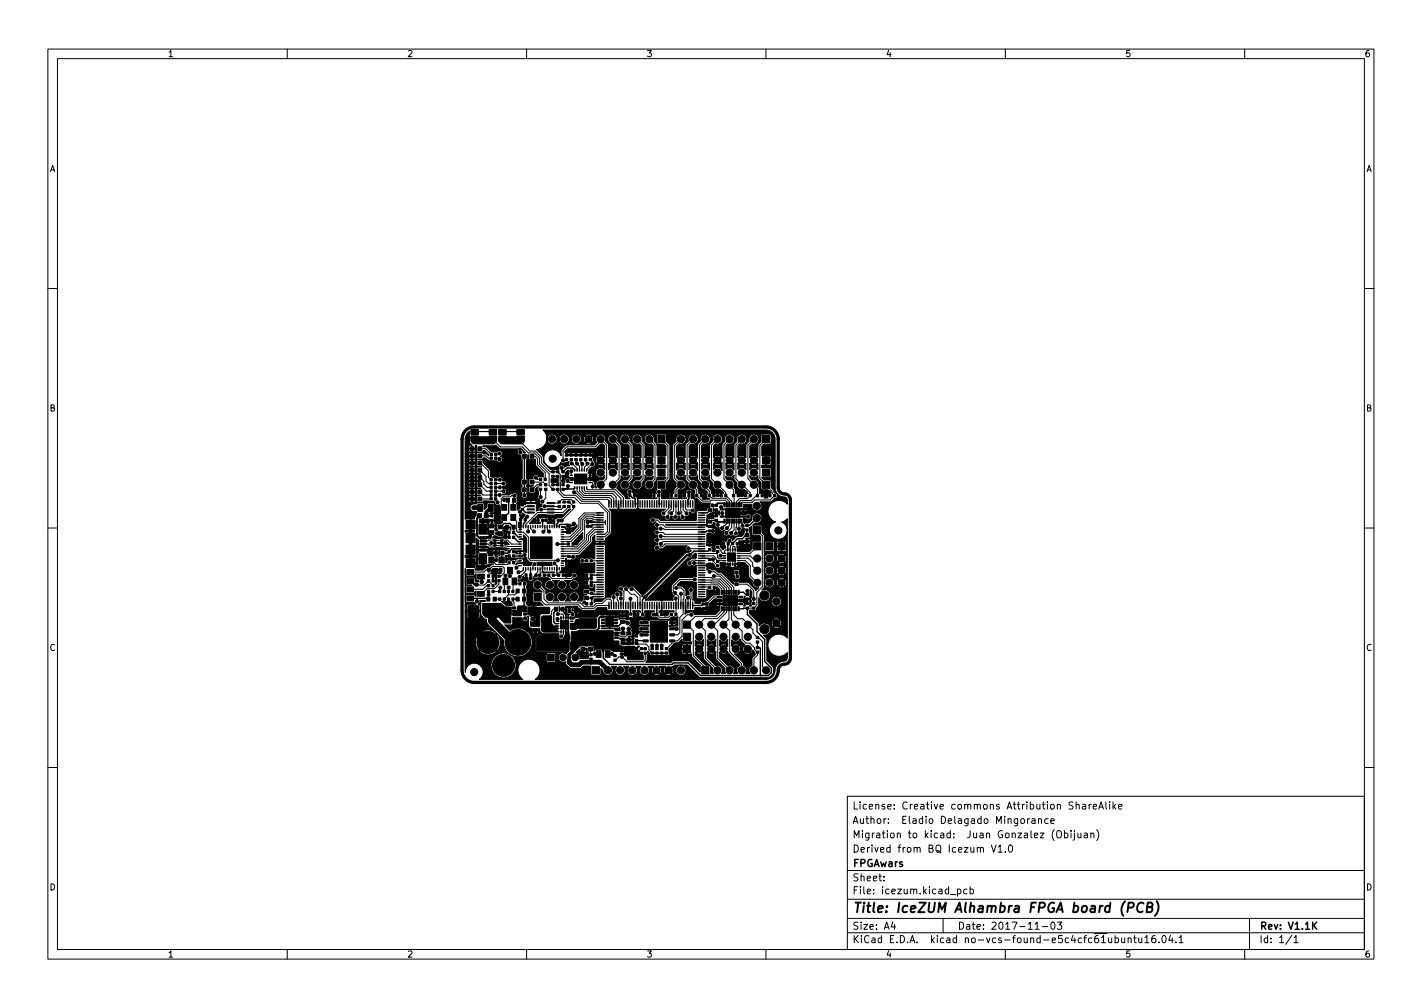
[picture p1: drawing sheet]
<svg xmlns="http://www.w3.org/2000/svg" width="297mm" height="210mm" viewBox="0 0 297 210" stroke-linecap="round" stroke-linejoin="round" font-family="sans-serif">
<defs><g id="words">
<text font-size="2.8" x="178" y="190.6">Title: IceZUM Alhambra FPGA board (PCB)</text>
<g font-size="2.1">
<text x="178" y="172">Author: Eladio Delagado Mingorance</text>
<text x="178" y="169">License: Creative commons Attribution ShareAlike</text>
<text x="178" y="178">Derived from BQ Icezum V1.0</text>
<text x="178" y="175">Migration to kicad: Juan Gonzalez (Obijuan)</text>
<text x="178" y="184">Sheet:</text>
<text x="178" y="181">FPGAwars</text>
<text x="178" y="186.7">File: icezum.kicad_pcb</text>
<text x="178" y="196.9">KiCad E.D.A. kicad no-vcs-found-e5c4cfc61ubuntu16.04.1</text>
<text x="178" y="194.1">Size: A4</text>
<text x="200" y="194.1">Date: 2017-11-03</text>
<text x="263" y="194.1">Rev: V1.1K</text>
<text x="263" y="196.9">Id: 1/1</text>
</g>
<g font-size="1.8">
<text x="35" y="11.9">1</text>
<text x="85" y="11.9">2</text>
<text x="135" y="11.9">3</text>
<text x="185" y="11.9">4</text>
<text x="235" y="11.9">5</text>
<text x="285" y="11.9">6</text>
<text x="10.3" y="35.9">A</text>
<text x="285.3" y="35.9">A</text>
<text x="10.3" y="85.9">B</text>
<text x="285.3" y="85.9">B</text>
<text x="10.3" y="135.9">C</text>
<text x="285.3" y="135.9">C</text>
<text x="10.3" y="185.9">D</text>
<text x="285.3" y="185.9">D</text>
<text x="35" y="199.9">1</text>
<text x="85" y="199.9">2</text>
<text x="135" y="199.9">3</text>
<text x="185" y="199.9">4</text>
<text x="235" y="199.9">5</text>
<text x="285" y="199.9">6</text>
</g>
</g></defs>
<g fill="none" stroke="#000" stroke-width=".21">
<path d="M10 10.2h277v190.1h-277zM12 12.2h273v186.1h-273zM60 10.2v2M110 10.2v2M160 10.2v2M210 10.2v2M260 10.2v2M10 60.2h2M285 60.2h2M99.2 91.6h4.3v.7l1 1h4.6l1.3 1.3h1.3l1 1v1.3l2 2v2.5l.8 .8M100.2 95.2h1.3l.5 .5h.6M100.2 98.2l1.3 1.3v.9l.6 .6h.5"/>
<path d="M100.2 93.7h1.2l1.2 1.2M100.2 96.7h.2l1.6 1.6v1.3l.5 .6M100.2 99.7l.9 .8v.6l.6 .7h.9M103.6 95.7h.5l.2 .2M104.3 94.7l-.2 .2h-.5M105 91.6h3.8l.4 .4v.7l1.5 1.5h1.1l1.3 1.2v1.3l1.8 1.8h1.6M108.7 94.4l.8 .9M111.1 95.3h.7l.5 .5v1.2l1.6 1.6v1.5M111.9 99.7l.4 .4h.6M115.5 99.5v.4l.4 .4M115.5 98.5h.1M116.5 99.5h.1"/>
<path d="M116.5 98.5l.6 .6v3.5l.7 .8h2.4l1.3 1.3h3.6l2.2 2.2v4.3l-.9 .9h-1M116.5 99.5v.4l-.4 .4M117.1 99.8l-.1 .1M117.6 96.2v-2.1l.8-.8h5.9l1.2-1.2v-.4l1.2 1.2v7.1l-1.2 1.2M118.3 96l-.2 .2h-.7M119.3 96l.1 .9h.2l.9 .9v.4M119.3 98.4v.9M120.3 96v.6l.7 .7v.9M121.3 96v.6l.3 .3-.1 1.3M122.3 96v.4l.4 .5-.6 .6-.1 .7M123.3 96l.4 .4 .1 .6h-.3l-1 1v.2M128 91.7l1.3 1.3v6.9l-1.3 1.3"/>
<path d="M130.6 91.7l1.2 1.3v6.9l-1.2 1.3M133.1 91.7l1.2 1.2v7.1l-1.2 1.2M135.6 91.7l1.2 1.2v7.1l-1.2 1.2M138.2 91.7l1.3 1.3v6.9l-1.3 1.3M142.2 91.7l-1.3 1.3v6.9l1.3 1.3-1 1.1v1.2M144.8 91.7l-1.3 1.2v7.1l1.3 1.2v.3l.8 .8v1.2l1.1 1.1h1.7l.2-.2h2.9l.3 .4v.6M147.3 91.7l-1.2 1.2v7.1l1.2 1.2v.5l.9 .8v1l.6 .5h2.8l.7 .7v.7M149.9 91.7l-1.3 1.2v7.1l3 2.8v.7l1.2 1.2v.7M152.4 91.7l-1.2 1.2v7.1l2.1 2.3v3.1M154.9 91.7l-1.2 1.2v7.1l3 2.8v.7l-.6 .6h-1.6l-.7 .7v.6M157.5 91.7l-1.3 1.2v7.1l2 2 .1 1.5h-.3l-1 1h-2.3l-.4 .4v.5M160 91.7l-1.3 1.3v6.9l2.5 2.6v.4l.6 .6-.9 .9h-3.3l-.5 .5h-2.1l-.2 .2v.3"/>
<path d="M10 110.2h2M100.2 101.2l1.4 1.4h1M100.2 102.7l.7 .7h1.7M101 112.9h.9l.2-.1h1.2l.1 .1 2.6-.1 .8 .8h1.9M101 113.6h.9l.5 .4 2.4-.1v.1l1.2 .1h2.7M102.1 119h-.6l-.4 .4h-2.9M102.1 119l.7-.7h2.2l.3 .3v1l-.7 .7h-.4M102.1 119v1.3M102.5 100.2h.1M102.6 104.2h-2.4M102.7 116.9l.9 1h2.4l.4-.4M103.5 100.2h.9"/>
<path d="M103.5 101.8h.9M103.5 102.6h1.7M103.5 101h1.7M103.5 104.2v.3l.4 .4M103.5 103.4h.9M104.4 100.2h.1M106.5 119.2v1.1M107.2 108l.7 .9v2l.2 .2h1.2l1.1 1.1v4.4l.4 .4h5.7M107.4 103.5h-.5l-.3 .2h-1.5l-.4 .4v1.2l.6 .6M108.7 117.1h-1l-.4 .4M108.7 118.1h-.4l-.4 .4M109.3 118.8v.2l-.3 .4-.7 .1"/>
<path d="M109.5 103.4v.1M109.8 118.8v.4l-1.2 1.3M110.3 110v1M110.8 110v.3l.7 .7M110.9 105.7h-1.1l-.7 .7M111.1 100.7h2.4l.5 .5M111.7 117.8l-.4 .3v.7M112.3 118.8v.6l-.3 .4v.4M112.8 118.8v1.3M112.9 101.2h.1M112.9 101.2h-.7l-1.1 1M112.9 102.2v1.6"/>
<path d="M112.9 103.8h.1M113.6 105.7l3.2 .1M113.8 110v.7l-.3 .3M114 102.2v1.8l-.7 .7M114.3 110v.6l.4 .4M115 107h.1M115.6 102.1l.9 .1M115.9 100.3l-.4 .4v.5M115.9 100.3h.2M116.1 100.3l.4 .4v.5M116.5 102.2h.1M116.5 102.2v.5l1.2 1.2h2.3l1.2 1.2h3.7l2 1.9v4l-.6 .6h-.9"/>
<path d="M117 100.8h.1M117.8 105.8l-.6 .6h-4.2M117.8 104.8h1.1l.9 1v.4l-2.5 2.5M118.6 100.4l.4 .4h.3M118.8 105.8l-1.2 1.2h-5.3l-2.5 2.5v.5M119.5 114.6h.1M119.8 104.8l-.5-.5h-1.9l-.8 .8h-1.6M119.9 102.8l.2 .2h.3l1.3 1.3h5.3l.2 .2v.7M120.5 111.8h.1M120.5 101.8v.8l1.3 1.3h5.5l.4 .3v1M121 101.8v.7l1 1h5.6l.6 .6v1.1M121.5 101.8v.6l.7 .7h5.8l.7 .7v1.4"/>
<path d="M121.6 117.1h1M122 101.8v.6l.3 .3h6l1.4 1.4v1.1M122.1 110.1h.1M122.5 101.8l.2 .5h5.9l1.6 1.6v1.3M123.2 100.8l.6 .1v.7M123.5 117.1h1.8M125.3 107.6l-3.1-.1-.9 .9v2l-2.2 2.2h-1.6M125.4 110.6h-1.2l-1.3 1.3v1l-2.2 2.2h-3.2M125.4 108.1l-3-.2-.7 .6v2.1l-2.4 2.4-1.8 .1M125.4 110.1h-1.2l-1.7 1.6v1l-1.9 1.9h-3.1M125.4 107.1h-3.4l-1.1 1.1v2l-1.9 1.9h-1.5M125.4 108.6l-1.4-.1-.3-.2h-1.2l-.4 .4v3.9l-1.6 1.6-3-.1"/>
<path d="M125.4 111.1h-1.1l-1 1v1l-2.5 2.5h-3.3M125.4 117.1h-.1M136.3 108.6h1l.5 .5h8.8M137.2 109.6h1.3l.5 .5h7.6M137.2 109.6h.1M137.2 111.2h.1M137.3 111.2h1.2l.4 .4h7.7M138 110.4h.6l.2 .2h7.7M138 110.4h.1M138 112h.1M138 112l8.6 .1M138.3 112.6h.1"/>
<path d="M139.7 105.2v.9l-1.1 1.1M140.2 105.2v1.1l-.6 .6v.9l-.2 .2M140.7 105.2v1.5l-.5 .5M141.2 105.2v2.6l-.2 .2M141.2 106.9h.1M141.7 105.2l.1 2M142.2 105.2v1.5l.2 .2v.9l.2 .2M142.7 105.2v1.3l.7 .7M143.2 105.2v1l.2 .3 1.3 .1M143.8 114.5l2.8 .1M145 117.6h1.6M146.5 110.6h.1"/>
<path d="M146.6 117.1l-1.9-.2-.7 .7M146.6 115.6h3.2M146.6 116.1h2.5l.4 .4v.3l.2 .2M146.6 113.6h-7.7l-.6 .6h-.9l-.2 .2M146.6 113.1h-8.1l-.5 .5M146.6 112.6h-9.2l-.2 .2M148.2 119.4h1.1l.5 .5h.7l2.8 2.7v1.1M148.9 116.8v.3l1 1.1M149.8 115l.1 1.4 .3 .3 1.1-.1M149.8 115.5v.1M149.9 114.2l.7 .7v.3l.4 .4h.3M150.5 116l.8 .1"/>
<path d="M150.6 105.9l.3 .5h-.2M150.9 107.1v.8M151.3 115.6h.1M151.3 116.1h.1M151.3 116.6h.1M151.3 117.1h.1M151.3 117.1h-1.2l-.2 .1M151.8 108.8v.5l-1 1M152 114.8h.1M152 117.8h.1M152 114.8h-.4l-.3 .3v.5M152.3 108.8v1l-.5 .5"/>
<path d="M152.5 114.8h.1M152.5 117.8h.1M152.8 116.3l.7 .8v.7M152.8 108.8v1.4l-1.1 1.1M153 114.8h.1M153 117.8h.1M153 114.8l.2-.7 .3 .1v.6M153.1 113.5l-.6 .5v.8M153.3 108.8v1.9l-.6 .6M153.3 108.8h.1M153.5 114.8h.1M153.5 117.8h.1"/>
<path d="M153.8 119.5l.1 .1M153.8 108.8l-.1 2.6M153.9 119.6v.8M154.3 117.1h.1M154.3 116.6h.1M154.3 116.1h.1M154.3 115.6h.1M154.3 117.1h1.4l1 1v2.1l1.5 1.5M154.3 116.6h2l.9 .9v.7l1 .9M154.3 116.1h2.4l.6 .6 .9-.1M154.3 108.8v1.6M154.8 108.8v.3l.3 .3v.4"/>
<path d="M155.3 107.9h1M158.1 110.7l1.1 1.1v10.7l-1.1 1.2v2.6l-.7 .7h-1.3M158.2 114.1l-1.5 1.5h-2.4M285 110.2h2M99.6 122.1l1.6 .1 .9-.9 .9 1M102.1 123.5v.7M102.1 122.3h-.5l-.7 .7h-2.7M103 123.5h1.4M103.4 125.1h1.1M104.2 121.3v.7l-.9 .9h-1.5l-1.1 1.1h-.3M104.4 123.5h.1M104.5 125.1h.1"/>
<path d="M104.5 122.7l-.1 .1v.7M105.3 125.1h.1M105.6 120.2v1.2l-.2 .2v1.7M105.6 120.2h.1M106.2 124.2l-.9 .9M106.2 123.5v.7M106.3 122.7v.6M107.2 125.1v.5l.2 .2v1.1M108.1 123.4v.2l-.6 .6h-1.3M108.6 121.9h-1l-.4-.4v1.8M109.7 128.2v.9M112.3 122.1l1.3 1.3v1.7l.9 .8h6.7l.9 .8h1.8l.7-.7h1.2l.9-.9h.7l.3 .3v1"/>
<path d="M112.3 124.7l1.6 1.6h6.9l.8 .8h2.4l.7-.7h2.5v.7M113.7 120.1h1l.6 .7h4l.7-.6M116.2 127.2h-.6l-.4 .4v.7l-.6 .6M116.4 131.8l.2 .1h.6M116.5 130.2h.1M116.5 129.7h.1M116.5 129v.7M116.5 128.2h1l.2 .3v.5M117.2 129h.1M117.2 131.9h.1M117.2 129v.7l.2 .3M117.7 129h.1"/>
<path d="M117.7 131.9h.1M117.7 131.9v.5l-.5 .5M118.2 129h.1M118.2 131.9h.1M118.2 129v.6l.3 .3 .2-.2v-.7M118.7 129h.1M118.7 131.9h.1M119 127.5l.6 .8M119.8 132.5v.7M123.4 135.5v1.2M124.2 136.5h.8M125.1 130.7h.1"/>
<path d="M125.1 130.7h.9M125.5 128.7h.1M126 128.7h.1M126 130.7h.1M128.2 124.7v1.7M128.7 130.7h.1M128.7 128.7h.1M128.9 124.1v1.1l.3 .3v.9M129.7 122.9l.6 .6-.1 2.9M129.7 124.9v1.5M129.9 137.2h-.6l-.8 .7M130.7 123l1.1 1.1h.7l.7 .7v1.6"/>
<path d="M131.3 132.2l-.7 .8h-.9l-.3-.4h-.6M131.9 123h.4l1.4 1.4v2M132.9 134.3l.2 .2h1.9l.5 .6v.6l.7 .7M133.9 131.3h1M134 137.1h.1M134 136.4v.7M134 136.4h.1M134 132.6h.9M134.8 136.4v1.4l-.4 .4h-3.4l-1.1-1.1v-.6M134.8 135.4h-.8M134.9 130h.1M134.9 131.3h.1"/>
<path d="M134.9 132.6h.1M134.9 133.8h.1M136.2 134.8v.6M137.2 134.8v.6M138.2 134.8v.6M140.3 128.3l-.7 .7h-1.7l-.7-.7M140.4 133.8h.1M140.4 132.6h.1M140.4 131.3h.1M140.4 130h.1M140.4 133.8v.5l-1.2 1.1M141.2 124.9v3.4"/>
<path d="M141.2 128.3h.1M141.3 122.8h1l.6 .5-.2 4.9-.7 .7v3.2l-.4 .5h-1.2M142.3 124l-.1 2.4M143.7 124.8v1.6M144.3 123.2l-.1 3.2M144.4 128.4h-.8l-1.1 1v3.4l-1 1h-1.1M145.1 121h-3.1l-1.4 1.4v1l1.2 1.1-.1 1.9M146.6 121.1l3.6 .2 1.6 1.5v.9M146.6 122.1h3.3l.9 .9v.7M146.6 121.6l3.5 .1 1.2 1.2v.8M146.6 120.6h1.9l.4 .3h1.5l1.9 1.9v.9M146.6 122.6h1.5l.2 .1"/>
<path d="M149.1 120.3h1.3l2.4 2.4v1M149.2 122.7v.9M150.3 124.6h-1.2l-1.5 1.5M150.8 127.1v.4l-1.2 1.2h-4.3l-1.8 1.7 1.3 1.3v5.2l2.5 2.5v.5M151.1 130.4l1.3 1.3v4.4l2.5 2.5v1.3M151.1 130.4h.1M151.3 127.1v.6l-1.4 1.5h-2.7l-1.1 1.1v.1l1.2 1.3v5.7l2.6 2.5M151.8 127.1v.7l-2.6 2.6h-.6l1.3 1.4v5.7l2.5 2.4M152.3 127.1v2.2l-1.2 1.1M152.8 127.1v2.3l2.2 2.4v1.7l.8 .8h.8l1 1v.3l.6 .6v.6l-.7 .7v2.4M153.3 127.1v1.3l.8 .8h1.1l2.1 2.3v.7l2 1.7v5.3l.7 .7M154 122h2.1l1.4 1.3-.1 2.7"/>
<path d="M156.1 127h.1M157.5 125l-.1 .1M158.2 134.1v1.1M10 160.2h2M177 166.3h108v32h-108zM207.1 176.4l.5 1.5 .5-1.5M208.5 176.9l.4-.5v1.5M208.5 177.9h.9M210 177.8v.1M210.8 176.6l.2-.2a.8 .8 0 0 1 .5 .8 .8 .8 0 0 1-.5 .7l-.2-.1-.2-.4zM213.4 171l.3-.1 .3 .3v.4l-.3 .3h-.3l-.2-.3zM214.6 170.9v1"/>
<path d="M215.1 170.9l-.5 .3M215.6 171h.5l.1 .9M216.2 171.3l-.5 .1-.2 .2 .2 .3h.5M216.9 171.1l.2-.2 .4 .1 .1 .9M216.9 170.9v1M218.9 171l-.4-.1-.3 .3 .2 .7h.5M219.5 171.4l.7-.1-.1-.3-.4-.1-.2 .2 .1 .8h.5M220.2 173.2a1.72 1.72 0 0 0 0 2.3M220.8 173.6l.3-.2a.5 .5 0 0 1 .6 .5v.5a.5 .5 0 0 1-.5 .6 .5 .5 0 0 1-.5-.6zM222.4 174l.4-.1 .3 .3-.2 .7h-.5M222.4 173.4v1.5M223.7 173.4v.2"/>
<path d="M223.7 173.9v1M224.4 173.9v1.3l-.3 .2M224.4 173.4v.2M224.8 168.1l.2-.2 .4 .1v.9M225.1 173.9l.1 1h.4l.2-.1M225.8 173.9v1M226.1 168h.6l.1 .9M226.5 174h.6v.9M226.8 168.3l-.5 .1-.2 .2 .2 .3h.5M227.1 174.3l-.5 .1-.2 .2 .2 .3h.5M227.5 167.9v1M227.9 174.1l.2-.2 .3 .1 .1 .9"/>
<path d="M227.9 173.9v1M227.9 167.9l-.4 .3M228.4 168.4l.7-.1-.1-.3-.4-.1-.2 .2v.8h.6M229.1 173.2a1.72 1.72 0 0 1 0 2.3M229.5 168.9l.5-1.5 .5 1.5M229.6 168.5h.8M231 167.4v1.3l.2 .2M231.8 167.4v.2M231.8 167.9v1M232.5 167.4v1.5M232.6 168.4l.5 .5M233.1 167.9l-.6 .6"/>
<path d="M233.6 168.4l.8-.1-.1-.3-.4-.1-.3 .2 .1 .8h.6M285 160.2h2M60 198.3v2M110 198.3v2M160 198.3v2M177 194.8h108M177 191.8h108M177 187.8h108M177 181.8h108M184.6 183.8v.1M184.6 183v.1M186.5 192.5l-.4 1h1"/>
<path d="M186.9 193v1M197 191.8v3M200 185.7l.4-.1 .3 .3-.1 .7h-.6M200 185.6v1.5M202 185.7l-.4-.1-.3 .3 .1 .7h.6M202.6 185.7l.5-.1 .3 .3-.2 .7h-.6M202.6 185.1v1.5M210 198.3v2M216.2 194h.9M217.7 193.5h1.2M219.6 192.7l.3-.2a.8 .8 0 0 1 .5 .8 .8 .8 0 0 1-.5 .7l-.3-.1-.1-.4zM220.9 192.5h.9l-.5 .6 .4 .1v.7l-.2 .1-.6-.1"/>
<path d="M232.9 195.9l.5-.1 .2 .3-.1 .7h-.6M232.9 195.3v1.5M234.3 195.8l.1 1h.3l.2-.1M234.9 195.8v1M235.6 196l.3-.2 .3 .1 .1 .9M235.6 195.8v1M236.8 195.8h.6M237 195.3v1.3l.4 .2M237.9 195.8v1h.4l.2-.1M238.5 195.8v1M239.1 195.8l.5-.5v1.5M239.1 196.8h.9"/>
<path d="M241.3 195.3l-.4 .1a1.01 1.01 0 0 0 0 1.4l.5-.1v-.5l-.3-.3h-.2l-.3 .3M242.1 196.7v.1M242.9 195.4l.2-.1a.8 .8 0 0 1 .5 .8 .8 .8 0 0 1-.5 .7 1 1 0 0 1-.2-1.4zM244.5 195.3l-.4 1h1M244.9 195.8v1M245.6 196.7v.1M246.3 195.8l.4-.5v1.5M246.3 196.8h.8M260 198.3v2M261 191.8v6.5M269.9 195.3l-1.3 1.9M270.3 195.8l.4-.5v1.5"/>
<path d="M270.3 196.8h.8"/>
</g>
<g fill="none" stroke="#000" stroke-width=".3">
<path d="M109.5 95.3h.1M109.5 95.3v8.1M117.3 97.7v.5l.3 .3 .8-.8h1.2l.4 .5M117.6 99.5h.7M119.1 99.3h.4M120 98v.4M120.5 98v.4M121 98v.4M121.5 98v.4M122 98v.4M122.5 98v.4M123 99.3h.4"/>
<path d="M123.2 99.3v.6M102.6 113.4h.8M102.7 116.9h1M102.7 115.5h.9M103.8 111.4h.7M104.5 110h.1M104.6 110l.7-.7h1.2l.8 .8v1.1l.9 .9h.5M104.8 113.4h.8M105.3 104.4l1 .1v2.6l-1 .9M105.6 112.1l.8 .1M105.9 110.1v.6l-.3 .3 .2 .2h.6M106.4 116.1h.1"/>
<path d="M106.4 116.1l.5 .6 2.3-.1 .2 .2h.3M107.2 104.5v1.4M107.3 112.2l.9 .9h.5M107.3 116.1h.1M107.4 103.5v.7l-.1 .2M108.6 104.8l.5 .6 .3-.3h1.5M108.6 106.9l.5-.5 .7 .6h1.1M108.7 112.6h.8M108.7 114.6h-1.8l-.8 .9h-1.2l-.1 .1v1.3M108.7 115.1v.5M108.7 117.6h.7l.2 .2M109 107.9v.4l-.2 .2-.1 2.1"/>
<path d="M109.5 102.2h.1M109.6 115.9l-.5 .2h-1.8M109.7 114.9h-.3l-.2 .2-1.9 .1M110.1 107.9l-.4 .4v.7l-.4 .3v.7M110.8 118.8v2M111.6 108.6h.8M113.3 117.7v1.1M113.3 109.9v.1M114.1 108.6l-.8 .1v1.2M115.8 117.6l.5 .5v1.6l.4 .4h-1.1M115.9 108l-.2 .3v.4l.1 .1v1.2M116.4 113.6h2.3"/>
<path d="M117.3 108.7h-.7v.4l-.3 .3v.6M117.5 116.1l2.2 .2M117.5 117.1h1.3l.2 .2h.5M117.6 100.4v.8M118.6 101.5v.6M118.8 113.6h-.1M118.8 111.1h.1M119.1 100.8h.4M119.5 110.6l-.5 .5h-1.5M119.9 109.4l-.5 .4h-.6l-.3-.3h-1.5l-.2 .2v.3M120 101.6v.4M120 101.8l-.2 .3-2.2 .1"/>
<path d="M120.4 113.4h.1M120.4 113.4h-.5l-.2 .2M120.5 101.6v.4M121 101.6v.4M121.5 101.6v.4M122 101.6v.4M122.5 101.6v.4M122.8 108.9h.7v.2h2.5M123 100.8h.4M124.7 107.1h1.3M124.7 107.6h1.3M124.7 108.1h1.3"/>
<path d="M124.7 108.6h1.3M124.7 110.1h1.3M124.7 110.6h1.3M124.7 111.1h1.3M124.7 111.6h1.3M124.7 112.1h1.3M124.7 112.6h1.3M124.7 113.1h2.1l.2 .2-.3 .3h-2M124.7 114.1h1.3M124.7 114.6h1.3M124.7 115.1h1.3M124.7 115.6h1.3"/>
<path d="M124.7 116.1h1.3M124.7 116.6h1.3M124.7 117.1h1.3M124.7 117.6h1.3M124.7 118.1h1.3M124.7 118.6h1.3M124.7 119.1h1.3M124.7 119.6h1.3M126 109.6h-2.2l-.3 .3h-.8M127.2 104.5v1.4M127.7 104.5v1.4M128.2 104.5v1.4"/>
<path d="M128.7 104.5v1.4M129.2 104.5v2.1M129.7 104.5v1.4M130.2 104.5v1.4M130.7 104.5v1.4M131.2 104.5v1.4M131.5 103.3l.7 .7 .5 .1v1.8M131.5 102.7l.1 .7M131.7 104.5v1.4M132.2 104.5v1.4M132.5 102.7v.7l.7 .5v2M132.7 105.2h.1"/>
<path d="M133.7 104.5v1.4M134.2 104.5v1.4M134.7 104.5v1.4M135.2 104.5v1.4M135.7 104.5v1.4M136.2 104.5v1.4M136.6 102.7v.8M136.7 104.5v1.4M137.2 104.5v1.4M137.6 102.7l.1 3.2M137.7 105.2h.1M138.2 104.5v1.4"/>
<path d="M138.7 104.5v1.4M139.2 104.5v1.4M139.7 104.5v1.4M140.2 104.5v1.4M140.3 102.8v.7M140.7 104.5v1.4M141.2 104.5v1.4M141.7 104.5v1.4M142.2 104.5v1.4M142.7 104.5v1.4M143 102.8v.7M143.2 104.5v1.4"/>
<path d="M143.7 105.2h.1M143.9 102.8l-.2 3.1M144.2 104.5v1.4M144.7 104.5v1.4M145.9 107.6h1.3M145.9 108.1h1.3M145.9 108.6h1.3M145.9 109.1h1.3M145.9 109.6h1.5l.4 .3h1.1M145.9 110.1h1.3M145.9 110.6h1.3M145.9 111.6h1.3"/>
<path d="M145.9 112.1h1.3M145.9 112.6h1.3M145.9 113.1h1.3M145.9 113.6h1.3M145.9 114.1h1.3M145.9 114.6h1.3M145.9 115.6h1.3M145.9 116.1h1.3M145.9 116.6h2.1l.2 .2h.7M145.9 117.1h1.3M145.9 117.6h1.3M145.9 118.1h2l.3-.3 .4 .4"/>
<path d="M145.9 118.6h1.3M145.9 119.1h1.3M145.9 119.6h1.3M146.5 103.5l.5 .5M146.6 111.1h.1M146.6 109.6h.1M148.2 114.8l-.3 .3h-3l-.8 .8M148.2 113.1v.7M148.3 106.5l-.5 .6h-1.9M148.9 110.9h-1.3l-.2 .2h-1.5M149.1 102.8v.7M149.6 108.7h-1l-.3 .2"/>
<path d="M150.7 102.8v.7M151.1 105.1l.2 .3M151.2 113.5v.7M151.3 108.8l-.3 .2M152 117.8v.9l.2 .1 .3-.3v-.7M152.4 112.9l-.3 .3-.1 1.6M153.1 113.5h.1M154.2 102.8v.7M155.8 102.8v.7M156 110.7v1h-.1l-.8 .8h-1.1l-.9 1M158.1 108.2l-1.6 1.5h-.5M159.2 102.8v.7"/>
<path d="M160.6 102.8v.5l.3 .2M98.2 124.9h3.7l.1 .2M99.6 124.9v.7M107.2 125.1h.1M107.2 125.1h.9M109.7 121.9l-.2 .1v4.7l.2 .2M109.9 120.1v.7M116.2 127.2v.3l-.5 .4v2l.3 .3h.5M117.5 127.2v.3l.7 .7v.8M117.7 120.1l.6 .1M118.2 131v.9M118.4 131l.2 .2 .1 .7"/>
<path d="M121.8 135.5l-1.7 1.8M122 125.8h.3l.3 .3M122.5 123.5l.4 .4h.7l.2 .2h2.2M122.5 124.9h1.1M123.4 137.6l.1 .7M123.5 121.5l2.5 .1M123.5 121.6v.7M123.6 124.9v1.1l-.1 .1M124.7 120.6h1.3M124.7 121.1h1.3M124.7 122.1h1.3M124.7 122.6h1.3"/>
<path d="M124.7 123.1h1.3M124.7 123.6h1.3M126 120.1h-2.5v.7M126 124.6h-2.1l-.3 .3M126.9 136.5h1.2l.4 .4M127.2 125.7v1.4M127.7 125.7v1.4M128.2 125.7v1.4M128.7 125.7v1.4M128.8 133.1h.4l.3 .3h.5l.1 .2M128.8 132.1l1.3 .1M129.2 125.7v1.4"/>
<path d="M129.7 125.7v1.4M129.8 130.1l-.6 .6h-.5M130.2 125.7v1.4M130.7 125.7v1.4M131.2 125.7v1.4M131.7 128.1l.1 .1M131.7 125v3.1M131.8 129.2l.2 .2h.3M132.2 125.7v1.4M132.7 125.7v1.4M133.2 125.7v1.4M133.3 128.3v.7"/>
<path d="M133.7 125.7v1.4M133.9 130h1M134.2 128.3h.1M134.7 125.7v1.4M134.8 124.6l-.6 .6v3.1M134.9 133.8h-2v.5M135.2 125.7v1.4M135.7 125.7v1.4M136.2 125.7v1.4M136.2 136.4h3M136.7 125.7v1.4M137.2 125.7v2.6h-.7"/>
<path d="M137.7 125.7v1.4M138.2 125.7v2.6h.7M138.7 125.7v1.4M139.2 125.7v1.4M139.7 125.7v1.4M140.2 125.7v1.4M140.4 131.3h.9M140.7 125.7v1.4M141.2 125.7v1.4M141.7 125.7v1.4M142.2 125.7v1.4M142.7 125.7v1.4"/>
<path d="M143.2 125.7v1.8l.1 .1h3.1l.5-.5h.7M143.7 125.7v1.4M144.2 125.7v1.4M144.7 125.7v1.4M145.9 120.1h1.3M145.9 120.6h1.3M145.9 121.1h1.3M145.9 121.6h1.3M145.9 122.1h1.3M145.9 122.6h1.3M145.9 123.1h1.3M145.9 123.6h1.3"/>
<path d="M145.9 124.1h1.3M145.9 124.6h1.3M147.6 126.1h-.7l-.3 .3h-1.9M152.5 125.4l-.7 .7h-1.5M154.3 127.1l1.8-.1v1.3l2 2v1.6l1.6 1.6v4.6l1.4 1.4v.9l-.6 .6h-14.1l-2.7-2.6h-3l-.3 .3h-13l-1.4-1.4v-1.6M156.1 123.4v.7h-.3l-.5-.4h-1M158.2 135.2h.5l.1 .2v5.6M274.4 193.2l.7 .8M275.1 192.5l-.9 .9"/>
</g>
<g fill="none" stroke="#000" stroke-width=".4">
<path d="M100.2 107.6l-.6 .6v3.6l.5 .5h.9M101.6 107.7h1.2M102.7 109.8h.1M102.7 108.7v1.1M102.8 107.7h.1M104.6 118.9l-.2 .2h-.5l-.9 .9v1.3M148.8 105.5h.8M149.6 108.7l.3 .3M149.9 109h1.1M149.9 109v.6M151.1 105.1h-1.1l-.4 .3M155.3 106.4h-1.5l-.7 .7"/>
<path d="M106.2 125.1v.7M121.9 121.6h.7M121.9 120.1h.7M126 128.7h-.5l-.4 .4v2.1l-.9 .8M129.9 128.4l-.3 .3h-1.8l-.2 .2M130 128.4l.7 .1M130.1 131.3h.1M130.1 131.3v.9M131.3 131.3v.9M131.3 133.6v.7M132.9 132.2v.6M140.4 129.3v.7"/>
<path d="M235.6 189.5h.8l.3-.2a.51 .51 0 0 0-.2-.8h-.7l-.3 2M238.9 188.7a.88 .88 0 0 0-1-.1 .88 .88 0 0 0-.4 1 .69 .69 0 0 0 .3 .8 .69 .69 0 0 0 .9-.1M239.6 189.4h.7l.3-.2 .2-.4-.2-.2-.8-.1-.3 2h.8l.3-.2a.53 .53 0 0 0 0-.8l-.3-.1M241.6 188.2a2.32 2.32 0 0 1-.4 3"/>
</g>
<path d="M97.3 89.9l.9-.6 .9-.2h60.9a2.54 2.54 0 0 1 2.6 2.6v10.1a1.47 1.47 0 0 0 1.7 1.4l.6 .5 .2 .7v33a1.47 1.47 0 0 1-1.7 1.4 1.47 1.47 0 0 0-.9 1.6 2.54 2.54 0 0 1-2.5 2.1h-60.9a2.54 2.54 0 0 1-2.6-2.6v-48.2l.2-.9z" fill="none" stroke="#000" stroke-width=".68"/>
<g fill="#000" stroke="#000" stroke-width=".21">
<path d="M97.7 90.4l.4-.3v2.2l.5 .7-.6 .1-.1 .5h1.4l-.1-.5h.4l-.1 1 .2 .2 1 .1 .2-.3h.4l.8 .8v.3l-.4-.4h-.8l-.2-.3h-1l-.2 .3 .1 1 1.1 .1 .2-.3h.5l.4 .4 .5 .2 .8-.1 .7 .1a.62 .62 0 0 0 1 0 .62 .62 0 0 0-.3-.9 .63 .63 0 0 0 .3-1 .63 .63 0 0 0-1 0l-.7 .1-.5-.1-.9-.9-.8-.1-.1-.2h2.5l.3-.2 .9 .8h4.5l.8 .9h-.4l-.1-.3a.62 .62 0 0 0-.7-.5 .62 .62 0 0 0-.5 .6 .62 .62 0 0 0 .6 .6l.2 .8 .2 .2v4l-.3 .3v.8l.3 .3-.3 .4v.8l.3 .3a.65 .65 0 0 0 0 1 .65 .65 0 0 0 .9 0 .65 .65 0 0 0 0-1l.2-.3v-.8l-.2-.2 .2-.5v-.9l-.2-.2v-4l.2-.3v-.8l.2 .1 .2 .9h1.3v1.3l1.6 1.6-.1 .9-.9-.1a.62 .62 0 0 0-.8-.5 .62 .62 0 0 0-.3 .9h-.7l-.2 .1v1.1l1 .2-.2 .1-.8 .2v1.1l.2 .1h1l.1-.8 .6-.5 .1 1.7a.62 .62 0 0 0 .3 1.1 .62 .62 0 0 0 .4 1l-.1 .4a.62 .62 0 0 0-.7 .8l-.4 .1 .1-.3-.1-1.3h-2.2l-.2 .2 .1-.2-.2-.2 1.3 .1 .1-.5v.5h1.1a.38 .38 0 0 0-.4-.5l-1.7 .1a.38 .38 0 0 1-.6 .3l-.1 .6h-.6a.74 .74 0 0 1-.5 1l-.1-1.4h.6v.3h.5v-.4l-.3-.1-.2 .2h-.6v-1.2a.72 .72 0 0 0-.3-1 .72 .72 0 0 0-.9 .2l-.3 .2-1.5 .1v-.3a.62 .62 0 0 0 .8-.5 .62 .62 0 0 0-.8-.6l.1-.4a.62 .62 0 0 0 .7-.7 .62 .62 0 0 0-.8-.5v-.2a.68 .68 0 0 0-.3-.6 .68 .68 0 0 0-.8 .1h-.8l-.7-.2v-1.3l-1.5-1.5-.1-.7h-1l-.2 .1v1.2l1 .2h-.8l-.3 .2 .1 1.1 .9 .2-.9 .1-.1 1.1 .2 .2 .8 .1h-.7l-.3 .2 .1 1.1 .9 .2h-.7l-.3 .2 .1 1.1 .9 .2-.9 .1-.1 1.1 .3 .2h.9l.2-.3h1.2l.3 .1 .7-.1 .1 .2a.71 .71 0 0 0 1.1 .6l.2 .3 .1 1-.1 2 .2 .2h.3l-.3 .4-.9 .2v1l.2 .2-.2 .1a.26 .26 0 0 1-.3 0 .26 .26 0 0 1-.2-.2l.2-.3-.1-.4h-1.4v.4l.2 .2-.2 .2-.1 .9v-1.1h-1.1v-1.3l.1 1.2h1v-1l.1 .4h.7v-1.1l.1 1.1 .7-.1-.1-.4-.2-.2v-.4h-1l.1 .4-.3 .3-.3-.3h-1.6v-.6l.6-.1 .2-.2 .2 .2h1.1v.2l1.1-.1-.2-.3 .2-.2-.1-.7-.2-.1h-.7l.8-.1 .2-.2-.1-1.8-1.3-.1-.2 .8-.6 .6v-1.1l-.1-.3h-1.2l-.3 .2h-.5a.8 .8 0 0 0-.8 .8 .8 .8 0 0 0 .8 .8h.5l.1 .2-.5 1.4h-.8v2.3l.8 .1v.3l-.8 .1v3.5h1.2l.1-.4h.4l.1 .5h.8l.1-.5v.5l.9-.1v-.4h-2.3l-.2-.7 .2-.3-.1-.9 .5 .4 .1 1.4 1.8-.1 .5 .3 2-.1 2 .2-.5 .2-.1 .3h-.2l-.3-.2h-.9l-.1 .3v.9h-.1l-.1-.5h-.5v.6l.3 .1v.2l-.4-.1v-.8h-.5v.5l-1.1 .1v-.6l-.1-.2 .1-.3h1.1v.4h.5l.1-.6v.6h.5l.1-.4-.2-.2h-.8l-.2 .2-2.9-.1v.4l-.4 .3v.9l1.2 .1 .1 1.4h.7l.2-.2 1.2 .1h-.4l-.5 .4h-.5l-.8 .7h-1.7v-.2l.3-.2 .1-.9-1.4-.1 .1-1.1v1h1.2l.1-.7h.1l.1 1.1 .9 .1 .1-1.3-1.2 .1-.1-.3-.2-.1h-2.1v-.4h1v-1.2l.2 1.2h.9l.3-.2-.1-1h-1.3v-3.6h-1v-.5h1v-2.3h-1v-4.1h.7l.1 .4 .2 .2 .4-.1v-.6l.2 .7h.4l.1-.3v-.4l-2.1 .1v-.5h.7l.1 .3h.6v-.5l.1 .5h.6v-.5l-.2-.1h-.9l-.3 .3h-.7v-1h.7l.1 .4 .2 .2 .4-.1v-.6l.2 .7h.4l.1-.3v-.4l-2.1 .1v-.5h.7l.1 .3h.6v-.5l.1 .5h.6v-.5l-.2-.1h-.9l-.3 .3h-.7v-1h.7l.1 .4 .2 .2 .4-.1v-.6l.2 .7h.4l.1-.3v-.4l-2.1 .1v-.5h.7l.1 .3h.6v-.5l.1 .5h.6v-.5l-.2-.1h-.9l-.3 .3h-.7v-1h.7l.1 .4 .2 .2 .4-.1v-.6l.2 .7h.4l.1-.3v-.4l-2.1 .1v-.5h.7l.1 .3h.6v-.5l.1 .5h.6v-.5l-.2-.1h-.9l-.3 .3h-.7v-1h.7l.1 .4 .2 .2 .4-.1v-.6l.2 .7h.4l.1-.3v-.4l-2.1 .1v-.5h.7l.1 .3h.6v-.5l.1 .5h.6v-.5l-.2-.1h-.9l-.3 .3h-.7v-1h.7l.1 .4 .2 .2 .4-.1v-.6l.2 .7h.4l.1-.3v-.4l-2.1 .1v-.5h.7l.1 .3h.6v-.5l.1 .5h.6v-.5l-.2-.1h-.9l-.3 .3h-.7v-1h.7l.1 .4 .2 .2 .4-.1v-.6l.2 .7h.4l.1-.3v-.4l-2.1 .1v-.5h.7l.1 .3h.6v-.5l.1 .5h.6v-.5l-.2-.1h-.9l-.3 .3h-.7v-1h.7l.1 .4 .2 .2 .4-.1v-.6l.2 .7h.4l.1-.3v-.4l-2.1 .1v-2.5zM98.2 99.3h.8v.8h-.8zM98.2 97.8h.8v.8h-.8zM98.2 96.3h.8v.8h-.8zM98.2 94.8h.8v.8h-.8zM98.2 93.3h.8v.8h-.8zM98.5 91h1.3l.4 .2 3.4-.2v1.3l-.4 .4h-4.3l-.4-.4zM98.4 89.7h1.6v1h-1.6zM98.4 91.1h1.6v1h-1.6zM99.8 99.3h.8v.8h-.8zM99.8 97.8h.8v.8h-.8zM99.8 96.3h.8v.8h-.8z"/>
<path d="M99.8 94.8h.8v.8h-.8zM99.8 93.3h.8v.8h-.8zM102.4 95.4h.4v.5h-.4zM102.4 94.6h.4v.5h-.4zM103.3 95.4h.5v.5h-.5zM103.3 94.6h.5v.5h-.5zM102.2 89.7h1.6v1h-1.6zM102.2 91.1h1.6v1h-1.6zM104.3 91h1.3l.4 .2 3.4-.2v1.3l-.4 .4h-4.3l-.4-.4zM104.2 89.7h1.6v1h-1.6zM104.2 91.1h1.6v1h-1.6zM109.1 94.9h.8v.8h-.8z"/>
<path d="M108 89.7h1.6v1h-1.6zM108 91.1h1.6v1h-1.6zM110.7 94.9h.8v.8h-.8zM115.4 99.4h1.2v1.9h-1.2l.1-.5 .1 .4h.9l-.1-.5-.4 .1-.9-.1v-.7l.4-.1v-.4l.1 .5 .9-.1v-.4zM115.2 99.2h.6v.5h-.6zM115.2 98.3h.6v.4h-.6zM116.2 99.2h.6v.5h-.6zM116.2 98.3h.6v.4h-.6zM117.4 98.3h.5v.4h-.5zM117.4 99.2h.5v.5h-.5zM118.1 95.7h.5v.5h-.5zM118.1 94.8h.5v.4h-.5z"/>
<path d="M118.2 98.6l.4-.4h.1v.4a.34 .34 0 0 1 0 .6l.2 .4 .8 .1 .1 .3h.3l-.3 .1-.1 .2h-.5a.62 .62 0 0 0-.8-.5 .62 .62 0 0 0-.4 .9l-.3 .1v.5h-.1l-.2-1.3 .2-.1v-.4l.1 .5 .4-.2v-.3l-.6-.1 .7-.1-.2-.3zM119.1 95.7h.5v.5h-.5zM119.1 94.8h.5v.4h-.5zM120.1 95.7h.5v.5h-.5zM120.1 94.8h.5v.4h-.5zM120.9 100l.8 .1zM121.1 95.7h.5v.5h-.5zM121.1 94.8h.5v.4h-.5zM122.1 95.7h.5v.5h-.5zM122.1 94.8h.5v.4h-.5zM123.1 95.7h.5v.5h-.5zM123.1 94.8h.5v.4h-.5z"/>
<path d="M118 94.3l.6-.6h5.8l1-1h.5l.4 .4v2.4h-.1l-.7 .6 .7 .7 .1-.1v1.4a1.05 1.05 0 0 0-1.5-.2 1.05 1.05 0 0 0 0 1.6 1.05 1.05 0 0 0 1.5-.2v.5l-.4 .4a1.05 1.05 0 0 0-1.3 .4 1.05 1.05 0 0 0 0 1.3h-.2v-.5l-.2-.7-.3-.3-1-.1-.1-.2h-.4l.4-.1 .1-.3h.3v-.4l.1 .4a.37 .37 0 0 0 .5-.4h-.6v-.5l.1 .4 .6-.1a.72 .72 0 0 0-1.1-.3l.2-.7 .6-.6a.62 .62 0 0 0 .7-.6h.5l.3 .2 .4 .1 .4-.1 .2-.2-.6-.7-.7 .7h-.5l-.2-.8h.3l.1 .4 .2 .3 .7-.7-.7-.6-.2 .2-.1 .4h-.3l-.2-.1-.1-.6h1l.7 .7 .6-.7v-.1l-.6-.2-.4 .1-.3 .2h-1v-.3h-5.5v-.5l.1 .4h.9v-.4l.1 .4h.9v-.4l.1 .4h.9v-.4l.1 .4h.9v-.4l.1 .4h.9v-.4l.1 .4h.4l.1-.3a.77 .77 0 0 0-1.1-.1l-.2-.1-.8 .1-.2-.1-.8 .1-.2-.1-.8 .1-.2-.1-.8 .1-.1-.1a.42 .42 0 0 1-.7-.2zM137.4 90.9h1.5v1.5h-1.5zM137.4 95.4h1.5v1.5h-1.5zM137.4 97.9h1.5v1.5h-1.5zM146.5 99.4a1.05 1.05 0 0 0 1.7-.2l.1 .9 .6 .7a1.05 1.05 0 0 0 .2 1.2 1.05 1.05 0 0 0 1.2 .1l.9 .9h-.5v.6l-1.7-.1 .1-.5 .1 .4h.4v-.2h.5l.1 .2h.4l-.1-.5-.3 .1-.1 .2h-.5a.7 .7 0 0 0-1-.1l-.1-.7-.4-.5a1.05 1.05 0 0 0 .1-1.3 1.05 1.05 0 0 0-1.3-.4l-.4-.4zM151.6 99.4a1.05 1.05 0 0 0 1.7-.2l.1 .9 .6 .7a1.05 1.05 0 0 0 .2 1.2 1.05 1.05 0 0 0 1.2 .1l.9 .9h-.5v.6l-1.1 .1v-.2h-.6l.1-.5 .1 .4h.4v-.2h.5l.1 .2h.4l-.1-.5-.3 .1-.1 .2h-.5a.7 .7 0 0 0-1-.1l-.1-.9-.3-.4a1.05 1.05 0 0 0-.1-1.3 1.05 1.05 0 0 0-1.2-.3l-.4-.3zM156.6 99.3a1.04 1.04 0 0 0 1.7 0l.1 .8 .6 .6v1.4l.3 .2h1.1l.4 .4 .1 .8h-.5v.5h-.8l.1-.4-.6-.1 .1-.5 .1 .4h.4v-.2h.6l.1 .2h.4l-.1-.5-.3 .1-.1 .2h-.6a.7 .7 0 0 0-1-.1l-.2-1.4a1.11 1.11 0 0 0-.2-1.2 1.11 1.11 0 0 0-1.2-.3l-.5-.4zM113.4 89.8h47l1 .5 .5 1 .1 11 .5 .9 1 .5a.75 .75 0 0 1 1 .7v.9l-.3-.3a2.31 2.31 0 0 0-3.5 .7 2.31 2.31 0 0 0 1.3 3.3 1.86 1.86 0 0 0-.9 2.8 1.86 1.86 0 0 0 2.9 .1 1.86 1.86 0 0 0-.7-2.9l1.2-.7v24.9l-.3-.3a2.31 2.31 0 0 0-3.2 .3 2.31 2.31 0 0 0 .2 3.3 2.31 2.31 0 0 0 3.3-.3l-.1 1.3a1.76 1.76 0 0 1-1.3 .7l-.7 .4-.4 1a2.06 2.06 0 0 1-2 2.2h-48.2h.1a2.31 2.31 0 0 0 .3-3.4 2.31 2.31 0 0 0-3.5 0 2.31 2.31 0 0 0 .5 3.4h-9a1.86 1.86 0 0 0 .3-2.6h2.1l.1 .5a2.62 2.62 0 0 0 4.2 1.2 2.62 2.62 0 0 0-.8-4.4 2.62 2.62 0 0 0-3.5 2.7h-2.1l-.2-.3a1.85 1.85 0 0 0-2-.2 1.85 1.85 0 0 0-1.1 1.7v-4.4h3a2.38 2.38 0 0 0 3.5 0l-1.8-1.8-1.7 1.8h-3v-1.9h2.1v.5a1.76 1.76 0 0 0 .8 1.3l1.8-1.8 1.9 1.8 .3-.3a2.45 2.45 0 0 0-.3-3.2l-1.8 1.7-1.9-1.7-.6 .7-.2 1h-2.1v-1.8h3l1.7 1.8 1.8-1.8a2.38 2.38 0 0 0-3.5 0h-3v-4.6h.2v1l.2 .3 1.2-.1v-1.3l.2 1.4h1l.3-.3-.1-1.1-3 .1v-1.3h.2l.1 1.1h1.3l-.1-1.3h-1l-.3 .2h-.2v-7.7l.1 1.5h1.7l.2-.4h.3v1.2l.5 .2v.3l-.7-.1-.1-.7-.2-.2h-1.5l-.2 .2v1.4l1.3 .1-1.3 .1v1.4l.2 .1h1.5l.2-.4h.3v1.1h-.3l-.2-.4-1.6 .1-.2 .2v1.2l.3 .1h1.5l.4 .5h-.5v1.3h1.3v-1.1l-.3-.2 .3-.3v-.5h1.2v.2h-.8l-.2 .2v2.6l.8 .8 .4 .1 .2 1 3.4 3.5a2.99 2.99 0 0 0 1.4 2.9 2.99 2.99 0 0 0 3.3-.1h4.2v1.4l.1 .2 1.6 .1 .3-.3v-1.5l-.3-.2h-1.5l-.2 .3h-4.2a2.97 2.97 0 0 0 0-4.9h1.2l.1 .3 .2 .2 .4-.1v-.5l.2 .6h.3l.2-.2v-.4h-1.3a2.14 2.14 0 0 1-2.1-.3 2.94 2.94 0 0 0-2.5 .3l-1.2-1.1 1.6-.1 .1-1.5 2 .1a.62 .62 0 0 0 .7 .7 .62 .62 0 0 0 .3-1h.3v2.1l.4 .4h.3l.1 .3h1.3v-.3h.3v.6l.6 .6h3.4h-4.1l-.9 .9v2.3l.4 .5h6.2l.5-.3-.7 .7a.99 .99 0 0 0-1.6 .7 .99 .99 0 0 0 1.5 1l.2 .6 1 .8h1.8l.7-.5h1.6v1.7l.3 .2h1.6l.2-.2v-1.2l.4 .4a1.05 1.05 0 0 0 1.6 .9 1.05 1.05 0 0 0 .2-1.7h1.1l-.1 .1a1.05 1.05 0 0 0 .1 1.4 1.05 1.05 0 0 0 1.5 0 1.05 1.05 0 0 0 0-1.5h1.1l-.1 .1a1.05 1.05 0 0 0 .1 1.4 1.05 1.05 0 0 0 1.5 0 1.05 1.05 0 0 0-.1-1.5h1.1l-.1 .1a1.05 1.05 0 0 0 .1 1.4 1.05 1.05 0 0 0 1.5 0h1.1l.3 .2 .4 .1 .4-.1 .2-.2h1.2a.82 .82 0 0 0 1.4 0l-.7-.7-.7 .7h-1.2l-.6-.7-.7 .7h-1.1l.3-.7h.4l.1 .4 .2 .2 .7-.7 .8 .7 .2-.3 .1-.3h.4l.1 .4 .3 .2 .6-.7 .8 .7 .3-.6h.5a1.06 1.06 0 0 0 1.6 .9 1.06 1.06 0 0 0 0-1.8 1.06 1.06 0 0 0-1.6 .7v.2h-.5v-.5l-.3-.2-.8 .6-.6-.6-.3 .3-.1 .4h-.4l-.1-.5-.2-.2-.8 .6-.7-.6-.2 .3-.1 .4h-.4l-.4-.8h1.2l.7 .7 .6-.7h1.3l.6 .7 1.2-1h2.6l2.5 2.5 .4 .1h14.2l.9-.9 .1-1.2-1.4-1.5v-4.5l-.7-.8a1.27 1.27 0 0 0 1.3-1.8h.7l.3 .3 .4 .1 .4-.1 .3-.3-.7-.6-.7 .6h-.7l-.3-.4-.6-.3h1.2l.1 .4 .2 .3 .8-.7 .7 .7a.84 .84 0 0 0 0-1.4l-.7 .7-.8-.7-.2 .3-.1 .4h-1.8l-.7 .6-.1-.7-.7-.6h3.7l.7 .6 .7-.6-.3-.3-.4-.1-.4 .1-.3 .3h-3.7l-1.2-1.3v-.7l1.1 .1 .2-.1 .1-.4 .5-.5v-.8h2.6a1.08 1.08 0 0 0 1.6 .8 1.08 1.08 0 0 0 .1-1.8 1.08 1.08 0 0 0-1.7 .8v.2h-2.6v-.9v.1a1.27 1.27 0 0 0 1.7 .6 1.27 1.27 0 0 0 .6-1.7 1.27 1.27 0 0 0-1.7-.6l.5-.5 .1-.9a1.05 1.05 0 0 0 .7 .9 1.05 1.05 0 0 0 1.1-.3h1.1l.3 .3h.6l.4-.3-.6-.6-.7 .6h-1.1l.3-.7h.4l.1 .4 .2 .2 .8-.6 .7 .6 .2-.2 .1-.4-.1-.4-.2-.3-.7 .7-.8-.7-.2 .3-.1 .4h-.4l-.3-.7h1.1l.7 .6 .6-.6-.4-.4-.7 .1-.2 .3h-1.1a1.05 1.05 0 0 0-1.2-.3 1.05 1.05 0 0 0-.6 1.1l-.1-2.6a1.08 1.08 0 0 0 .8 .9 1.08 1.08 0 0 0 1.1-.2h1.1l.3 .2 .6 .1 .4-.3-.6-.7-.7 .7h-1.1l.3-.7h.4l.1 .4 .2 .2 .8-.7 .7 .7 .2-.3 .1-.4-.1-.4-.2-.2-.7 .6-.8-.6-.2 .3-.1 .4h-.4l-.3-.8h1.1l.7 .7 .6-.7-.4-.3-.7 .1-.2 .2h-1.1a1.05 1.05 0 0 0-1.2-.2 1.05 1.05 0 0 0-.6 1l-.1-2.5a1.08 1.08 0 0 0 .8 .9 1.08 1.08 0 0 0 1.1-.3h1.1l.3 .3h.6l.4-.3-.6-.6-.7 .6h-1.1l.3-.7h.4l.1 .4 .2 .3 .8-.7 .7 .7 .2-.3 .1-.4-.1-.4-.2-.3-.7 .7-.8-.7-.2 .3-.1 .4h-.4l-.3-.7h1.1l.7 .6 .6-.6-.4-.3h-.7l-.2 .3h-1.1a1.05 1.05 0 0 0-1.2-.3 1.05 1.05 0 0 0-.6 1.1l-.1-3.4 .1 1.6 .2 .2h1.7l.2-.2v-.7h.4l.1 .8 .8 .1 .2-1v.9l.7 .1 .3-.3-.1-.7-2.4 .1v-.9h.4l.1 .7h.9l.1-.9v.9h.9l.1-.8-.3-.2h-1.5l-.3 .3h-.4l-.3-.3h-1.5l-.4 .3v-1.5l-.5-.6v-1.4l-.3-.2-1.6 .1 .6-.5a1.05 1.05 0 0 0 1.3-.9 1.05 1.05 0 0 0-1.1-1.2 1.05 1.05 0 0 0-.9 1.4l-.7 .7-.9 .1-.2-.3v-.7h.5a.64 .64 0 0 0 .9-.1 .64 .64 0 0 0 0-.9 .64 .64 0 0 0-1 .1h-.8l-.1-.2h-1.8v-.1h1.8l.1-.3 .4-.1v-.3l.1 .4h.5l.1-.4h-.7v-.4l.1 .3 .6-.1-.2-.3-.6 .1 .1-.7h1.8a1.05 1.05 0 0 0 1.3 1.3 1.05 1.05 0 0 0 .3-1.8h2.4l.7-.8 .5-.1v-.7l-.1-.2a.44 .44 0 0 1-.6-.5l-.5-.7-.1-1.5-1.5-.1-.4-.5h1.7l.3-.2-.1-1.8h-1.9v-.6h.9v-.9l.1 1h.8l.2-.2-.1-.8h-1.1l.1-1 .1 .9h.9v-.9l-1.9-.1v-1.9l.4-.5h1.3l.2-.1 .1-1.7-.2-.2-1.6-.1-.3 .2v1.4l-.7 .7v2.6h-.1l-.6 .6 .6 .7 .1-.1v1.3a1.05 1.05 0 0 0-1.7 .1v-1.2h.2a.82 .82 0 0 0 1.3 0l-.6-.7-.7 .7h-.2l.8-.8-.8-.7h.2l.7 .7 .6-.7a.82 .82 0 0 0-1.3 0h-.2v-2.3l.6-.4a1.05 1.05 0 0 0 1.3-.9 1.05 1.05 0 0 0-1.2-1.1 1.05 1.05 0 0 0-.8 1.4l-.7 .8v2.7l-.1-.1-.7 .6 .7 .7 .1-.1v1.4v-.1a1.05 1.05 0 0 0-1.7 0v-1.1h.2a.82 .82 0 0 0 1.3 0l-.7-.7-.8 .7 .8-.8-.8-.7 .8 .7 .7-.7a.82 .82 0 0 0-1.3 0h-.2v-2.3l.5-.4a1.05 1.05 0 0 0 1.4-.9 1.05 1.05 0 0 0-1.2-1.1 1.05 1.05 0 0 0-.8 1.4l-.7 .7v2.8l-.2-.1-.6 .6 .6 .7 .2-.2v1.6a1.05 1.05 0 0 0-1.7-.2v-1.1h.1a.82 .82 0 0 0 1.4 0l-.7-.7-.8 .7 .7-.8-.7-.7 .8 .7 .7-.7a.94 .94 0 0 0-1.5 0v-2.4l.4-.3a1.05 1.05 0 0 0 1.4-.9 1.05 1.05 0 0 0-1.1-1.2 1.05 1.05 0 0 0-.9 1.5l-.6 .7v2.9l-.2-.2-.7 .6 .7 .7 .2-.2v1.6a1.05 1.05 0 0 0-1.8-.2v-1.1h.2a.82 .82 0 0 0 1.3 0l-.6-.7-.7 .7h-.2l.8-.8-.8-.7h.2l.7 .7 .6-.7a.82 .82 0 0 0-1.3 0h-.2v-2.3l.5-.4a1.05 1.05 0 0 0 1.4-.9 1.05 1.05 0 0 0-1.2-1.1 1.05 1.05 0 0 0-.8 1.4l-.7 .7v2.8l-.2-.1-.6 .6 .6 .7 .2-.1v1.4a1.05 1.05 0 0 0-1.7-.1v-1.1h.2a.82 .82 0 0 0 1.3 0l-.7-.7-.8 .7 .7-.8-.7-.7 .8 .7 .7-.7a.96 .96 0 0 0-1.5 0v-2.3l.4-.4a1.05 1.05 0 0 0 1.5-.9 1.05 1.05 0 0 0-1.2-1.2 1.05 1.05 0 0 0-.8 1.5l-.7 .7v2.9l-.2-.2-.6 .6 .6 .7 .2-.2v1.6a1.05 1.05 0 0 0-1.8-.1v-1.2h.2a.82 .82 0 0 0 1.3 0l-.6-.7-.7 .7h-.2l.8-.8-.8-.7h.2l.7 .7 .6-.7a.82 .82 0 0 0-1.3 0h-.2v-2.3l.6-.4a1.05 1.05 0 0 0 1.3-.9 1.05 1.05 0 0 0-1.2-1.1 1.05 1.05 0 0 0-.8 1.4l-.7 .8v2.7l-.1-.1-.7 .6 .7 .7 .1-.1v1.4v-.1a1.05 1.05 0 0 0-1.8 .1v-1.2h.3a.82 .82 0 0 0 1.3 0l-.7-.7-.6 .7h-.3v-.2l.2 .1 .7-.7-.7-.6-.2 .1v-.2h.3l.6 .7 .7-.7a.82 .82 0 0 0-1.3 0h-.3v-2.2l.6-.5a1.05 1.05 0 0 0 1.4-.9 1.05 1.05 0 0 0-1.2-1.1 1.05 1.05 0 0 0-.8 1.4l-.8 .9v6.9l.8 .9v.8l-.5 .5v.9h-.5l.1 1 .3-.1 .2 .1h.7l.1-.4h.7l.1 .4h.4v-.5l-1.2 .1v-.4h.7l.1 .2h.4l-.1-.5-.3 .1-.1 .2h-.7l-.1-.8 .2-.2a1.05 1.05 0 0 0 1.5-1 1.05 1.05 0 0 0-1.5-1l-.5-.5v-.5a1.05 1.05 0 0 0 1.8 0l.1 .9 .6 .8a1.05 1.05 0 0 0 1.1 1.4l.3 .2-.2 .7 .1 .8h.4l1 1h1.9a.62 .62 0 0 0-.1 .9l-.5 .1-.2 .6h-1.7l-.3 .1-.2 .4v1.6h-7.4l-.5-.5h-.7a.62 .62 0 0 0-.9-.1 .62 .62 0 0 0 0 .9 .62 .62 0 0 0 .9 0h.2a.62 .62 0 0 0-.4 .8 .62 .62 0 0 0 .8 .4v.4l-.1-.1a.62 .62 0 0 0-.7 .7 .62 .62 0 0 0 .8 .6v.4a.62 .62 0 0 0-.8 .6 .62 .62 0 0 0 .9 .5l-.1 .5a.62 .62 0 0 0-.8 .4 .62 .62 0 0 0 .4 .8 .62 .62 0 0 0 .8-.4h.6l.7-.6h4.4a.62 .62 0 0 0-.2 .9 .62 .62 0 0 0 .9 .1h.2l-.3 .3-1 .2-8.8 8.7-.2 .5-.1-.6-1.5-1.4a.74 .74 0 0 0-1.2 .1v-.1a.62 .62 0 0 0-1.1-.1 .62 .62 0 0 0-1.1 0 .62 .62 0 0 0 .7 .9l.1 .2v.6h-.4a.62 .62 0 0 0-.5-.9 .62 .62 0 0 0-.7 .7 .62 .62 0 0 0-.7 .6h-1l-.9 .9h-1.2l-.4 .3 .1-.9h1.9a.96 .96 0 0 0 .3-1.2l.1-10.1h-2.3v3l-.5-.2-1.7 .1a.62 .62 0 0 0-.8 .1 .62 .62 0 0 0 0 .8 .62 .62 0 0 0 .9 0l.2 .1 .7-.1 .7 .1 .5-.1 .1 .3-.1 1.8h-1.6v1h.3l.1 .6-.4-.1v1l.3 .1a.62 .62 0 0 0 .7 .7 .62 .62 0 0 0 .5-.9h.1l.1 .3-.1 1.3-.3-.2h-.7l-.2-.5h-1l-.2 .2v.9l.8 .2-.7 .1-.1 .9-.3 .3h-.9a1.05 1.05 0 0 0 .1-1.6 1.05 1.05 0 0 0-1.5 0 1.05 1.05 0 0 0 .1 1.6h-1.3l.2-.2a1.05 1.05 0 0 0-.1-1.5 1.05 1.05 0 0 0-1.5 .2 1.05 1.05 0 0 0 .1 1.5h-1.2l.1-.2a1.05 1.05 0 0 0-.1-1.5 1.05 1.05 0 0 0-1.5 .2v-.8l-.7-.7a1.05 1.05 0 0 0-.9-1.4 1.05 1.05 0 0 0-1.1 1.2 1.05 1.05 0 0 0 1.4 .8l.5 .6-1.6-.1-.3 .1v1.8l.2 .2h1.3l.7 .7h-3.3l-.3-.2 .2-.7v-.9l-.2-.2 .2-.6v-.9l-.1-.2 .1-1.2-.3-.2-.7 .2-.8-.1 .1-.3a.62 .62 0 0 0 .8-.7l.2-.2 .1 .3 .3 .1v-.6h.1v.5l.4 .1a.63 .63 0 0 0 .7 .8 .63 .63 0 0 0 .4-1 .76 .76 0 0 0 1.1 .2l.7-.1 .7 .1 .3-.1 .4 .1 .4 .5a1.05 1.05 0 0 0-1.2 1.3 1.05 1.05 0 0 0 1.7 .6 1.05 1.05 0 0 0-.1-1.8h1.5l-.2 .1a1.05 1.05 0 0 0-.1 1.6 1.05 1.05 0 0 0 1.6-.1 1.05 1.05 0 0 0-.3-1.6h1.5l-.1 .1a1.05 1.05 0 0 0-.3 1.4 1.05 1.05 0 0 0 1.4 .3 1.05 1.05 0 0 0 .5-1.3h1.1l.1 .3 .3 .1 .1-.5-1.6 .1-.3-.4h1.4l.1 .2h.4v-.4l-.3-.1-.2 .3h-1.4l-.6-.2-.5 .1 .4-.4a.62 .62 0 0 0 .7-.6h1.4l.1 .3 .3 .1 .1-.5-1.9 .1-.1-.4h1.5l.1 .2h.4v-.4l-.3-.1-.2 .3h-1.5l-.2-.1a.62 .62 0 0 0-.6-.1 .62 .62 0 0 0-.4 .6l-.2 .2h-.9l-.1-.3h-.5v-.5l.1 .4h.4l.1-.2a.7 .7 0 0 0-1-.1l-.4-.2 .4-.3 .1-.7h.5l.3-.2v-1l.4 .4 .3-.1v-.4l.2 .5h.2l.2-.3-.1-.2-1.2 .1v-.2l-.7-.1h.7l.1-.4 .2 .1-.1 .2v.2h1v-.3h.1a.62 .62 0 0 0 .8-.1 .62 .62 0 0 0 .1-.7l.8-.1 2.6-2.7h.5l.1 .3h1v-.4l.1 .4 1.1-.1-.1-.3-2.7 .1v-1l.5-.5 .1 1.3h2.1l.1-.5 1.1-1.1 .1-4.5-.4-.6h1.8l.1-1.2 .1 1.2h3.8v-2.7h3l.1 .4h.4v-.5l-3.5 .1-.1-.2h-.5v-.5l.1 .4h.4l.1-.1h3l.1 .2h.4l-.1-.5-.3 .1-.1 .2h-3l-.3-.4-.7 .1a.64 .64 0 0 0-.7-.8 .64 .64 0 0 0-.4 1l.1 .7 .5 .3h-1l-.1-.5-1.7-1.7 .3-.6-.1-.5 .7-.7v-.8a1.05 1.05 0 0 0 1.7 0v.5l-.4 .4a1.05 1.05 0 0 0-1.5 .9 1.05 1.05 0 0 0 1.2 1.2 1.05 1.05 0 0 0 .8-1.5l.7-.7v-.8a1.04 1.04 0 0 0 1.7 0v.5l-.4 .4a1.05 1.05 0 0 0-1.4 .9 1.05 1.05 0 0 0 1.1 1.2 1.05 1.05 0 0 0 .9-1.5l.6-.7v-.9l.1 .1a1.05 1.05 0 0 0 1.6 .1v.5l-.4 .3a1.05 1.05 0 0 0-1.4 .9 1.05 1.05 0 0 0 1.2 1.2 1.05 1.05 0 0 0 .8-1.5l.6-.6v-.6h1.9l-.4 .6h-1.3l-.3 .1v1.7l.1 .2-.2 .4 .1 .4h-.4v1h.2l.2-.1 .2 .2h-4v2.2h5.7l-.3 .3a.62 .62 0 0 0-.7 .7 .62 .62 0 0 0 .8 .5 .62 .62 0 0 0 .6 .8 .62 .62 0 0 0 .6-.8h.4a.62 .62 0 0 0 .6 .8 .62 .62 0 0 0 .6-.8h.4a.62 .62 0 0 0 .6 .8 .62 .62 0 0 0 .6-.8h.1a.62 .62 0 0 0 .7-.9l.2 .1a.67 .67 0 0 0 1 0 .67 .67 0 0 0-.1-1v-1.5l-.2-.4h-.5v-.9a.63 .63 0 0 0-.4-1 .63 .63 0 0 0-.7 .8h-.3v1l.5-.1a.59 .59 0 0 1-.9 .2l-4.1 .1-.3-.1v-.5h1.5l.1 .3 .3 .1 .1-.5-2 .1-.1-.4h1.6l.1 .2h.4v-.4l-.3-.1-.2 .3h-1.6v-.1a.62 .62 0 0 0 0-.8l1.1-.2v-1.4l.7-.8v-6.9l-.7-.8v-1.3l-.1-.2-1.7-.1-.2 .2v1.8l.2 .1h1.3l.4 .5v2h-.9v1.9h.9v.6h-1.9v-.6h.9v-1.9h-.9v-2.4l-.6-.7a1.05 1.05 0 0 0-.8-1.5 1.05 1.05 0 0 0-1.2 1.2 1.05 1.05 0 0 0 1.4 .9l.4 .3v2.5l-.7 .6 .7 .7v1.2l-.1-.1a1.05 1.05 0 0 0-1.6 .2v-1.2h.3a.82 .82 0 0 0 1.3 0l-.7-.7-.6 .7h-.3v-.2l.2 .1 .7-.7-.7-.6-.2 .1v-.2h.3l.6 .7 .7-.7a.82 .82 0 0 0-1.3 0h-.3v-2.6l-.6-.8a1.05 1.05 0 0 0-.9-1.4 1.05 1.05 0 0 0-1.1 1.2 1.05 1.05 0 0 0 1.4 .9l.4 .4v2.4h-.1l-.6 .6 .6 .7 .1-.1v1.3a1.05 1.05 0 0 0-1.7 .1v-1.2h.2a.82 .82 0 0 0 1.4 0l-.7-.7-.7 .7h-.2v-.2l.2 .1 .6-.7-.6-.6h-.2v-.1h.2l.7 .7 .7-.7a.82 .82 0 0 0-1.4 0h-.2v-2.5l-.7-.8a1.05 1.05 0 0 0-.8-1.5 1.05 1.05 0 0 0-1.2 1.2 1.05 1.05 0 0 0 1.5 .9l.4 .4v2.4h-.1l-.7 .6 .7 .7 .1-.1v1.3a1.05 1.05 0 0 0-1.7 0v-1.1h.2a.82 .82 0 0 0 1.3 0l-.6-.7-.7 .7h-.2l.8-.8-.8-.7h.2l.7 .7 .6-.7a.82 .82 0 0 0-1.3 0h-.2v-2.5l-.7-.9a1.05 1.05 0 0 0-.9-1.4 1.05 1.05 0 0 0-1.1 1.2 1.05 1.05 0 0 0 1.4 .9l.5 .5v2.4l-.2-.1-.6 .6 .6 .7 .2-.1v1.4l-.1-.1a1.05 1.05 0 0 0-1.7 .1v-1.2h.3a.82 .82 0 0 0 1.3 0l-.7-.7-.6 .7h-.3v-.2l.2 .1 .6-.7-.6-.6-.2 .1v-.2h.3l.6 .7 .7-.7a.82 .82 0 0 0-1.3 0h-.3v-2.5l-.7-.8a1.05 1.05 0 0 0-1.1-1.5 1.05 1.05 0 0 0-.6 1.8l-.5 .5h-5.9l-1 1-.1 1.3-.1-.3a1.86 1.86 0 0 0-2.8-.6 1.86 1.86 0 0 0 0 2.9 1.86 1.86 0 0 0 2.8-.6 .91 .91 0 0 0 1.1 0l.6-.2v.6l.2 .3h-.7l-.4 .3a.62 .62 0 0 0-.8-.5 .62 .62 0 0 0-.3 .9l-1.8 .1-1.5-1.6-.1-1.3-1.3-1.4a2.4 2.4 0 0 0 2.2-2 1.05 1.05 0 0 0 1 .9 1.05 1.05 0 0 0 1.1-.9h.4v.2a1.05 1.05 0 0 0 1.2 .7 1.05 1.05 0 0 0 .9-.9h.4l.1 .2a1.05 1.05 0 0 0 1.8 .4h1.1l.2 .3h.7l.4-.3-.7-.6-.6 .6h-1.1l.2-.7h.5l.1 .4 .2 .2 .8-.6 .7 .6 .2-.2 .1-.4-.1-.4-.2-.3-.7 .7-.8-.7-.2 .3-.1 .4h-.5l-.2-.7h1.1l.6 .6 .7-.6-.5-.3h-.6l-.2 .3h-1.1a1.05 1.05 0 0 0-1.2-.3 1.05 1.05 0 0 0-.7 1.1h-.4v-.2a1.06 1.06 0 0 0-1.1-1 1.06 1.06 0 0 0-1 1.2h-.4v-.2a1.06 1.06 0 0 0-1.2-1 1.06 1.06 0 0 0-.9 1.2l-.1-.5a2.29 2.29 0 0 0-.8-1.5zM159.3 90.9h1.5v1.5h-1.5zM159.3 95.4h1.5v1.5h-1.5zM159.3 97.9h1.5v1.5h-1.5zM97.3 116.7h2v1.8h-2z"/>
<path d="M97.3 113.8h2v1.9h-2zM97.3 111.4h2v1.9h-2zM97.3 108.7h2v1.8h-2zM97.5 118.9h1.4v1h-1.4zM98.2 103.8h.8v.8h-.8zM98.2 102.3h.8v.8h-.8zM98.2 100.8h.8v.8h-.8zM99.8 119.9h1.4v1h-1.4zM99.8 107.3h.8v.8h-.8zM100 115.6h1.6v2.1h-1.6zM100 109.4h1.6v2.1h-1.6zM100.3 114.7h1.3v.4h-1.3z"/>
<path d="M100.3 114h1.3v.4h-1.3zM100.3 112.1h1.3v.4h-1.3zM100.3 112.7h1.3v.4h-1.3zM100.3 113.4h1.3v.4h-1.3zM99.8 103.8h.8v.8h-.8zM99.8 102.3h.8v.8h-.8zM99.8 100.8h.8v.8h-.8zM99.8 105.3h1v1.5h-1zM101.2 107.3h.8v.8h-.8zM101.9 118.6h.5v.7h-.5zM102.1 116.3h1.1v1.3h-1.1zM102.4 103.9h.4v.5h-.4z"/>
<path d="M102.4 103.1h.4v.5h-.4zM102.4 102.3h.4v.5h-.4zM102.4 101.5h.4v.5h-.4zM102.4 100.7h.4v.5h-.4zM102.4 99.9h.4v.5h-.4zM102.5 107.5h.5v.4h-.5zM102.5 108.4h.5v.5h-.5zM102 105.3h1v1.5h-1zM102.3 110.8h.9v.8h-.9zM102.3 109.4h.9v.8h-.9zM103.3 103.9h.5v.5h-.5zM103.3 103.1h.5v.5h-.5z"/>
<path d="M103.3 102.3h.5v.5h-.5zM103.3 101.5h.5v.5h-.5zM103.3 100.7h.5v.5h-.5zM103.3 99.9h.5v.5h-.5zM103.1 113.7h.5v.3h-.5zM103.1 113.2h.5v.3h-.5zM103.1 112.7h.5v.3h-.5zM103.3 115.1h.6v.8h-.6zM102.7 119l.3-.3h1l.1 .2h.5l.1 .7-.1 .2h-.7l-.2 .2 .1 .8-.1 .7 .1 .3-.3 .3-.1-.3 .1-.4-.6-.1v-.5l.1-.5v.9h.5v-.8l-.6-.1v-.5l.1 .4h.5v-.2a.72 .72 0 0 0-1-.2l.2-.7h1.3l.1 .4h.4v-.5l-1.8 .1zM104.2 116.3h1.1v1.3h-1.1zM104.3 118.6h.6v.7h-.6zM104.8 107.4h1v1.2h-1z"/>
<path d="M104.8 105.3h1v1.2h-1zM104.1 111h.9v.8h-.9zM104.1 109.6h.9v.8h-.9zM104.6 113.7h.5v.3h-.5zM104.6 112.7h.5v.3h-.5zM104.6 113.2h.5v.3h-.5zM104.6 115.1h.7v.8h-.7zM103 111.9l.4-.1 .6 .3h1l.2-.2 .1-.6h.5l.2 .4-.2 .4h.5v-.9l-1 .1-.1-.4-.2-.2 .2-.2 .1-.6 1.4 .2v.6l-.2-.1v-.5l-1.2 .1 .1 .5h.5v.4h.5v1.2l-2.6 .2-.9-.1zM105.6 115.9l.8 .1 .1 .6 .3-.1 .3 .1 2.2-.1 .7-.2 .1 .5 .4 .5 .7 .1-.3 .7h-1a.39 .39 0 0 1-.5 0 .39 .39 0 0 1-.1-.5h-1.3v.2l-.2 .1v-.4h1.5v-.9h-1.3l-1.2 .5-.7-.2-.3 .2v.4h-.2v-1.3h.2l.1 .4h.3l.1-.5-.7 .1zM106 118.4h1v1.4h-1zM106.1 114.9h.5v.5h-.5zM106.1 117.2h.5v.5h-.5z"/>
<path d="M106.1 111.9h.5v.5h-.5zM105.6 109.7h.7v.8h-.7zM103.9 113.3h1.4l.1-.1h.4l.6 .5-1-.1-.1-.2-1.4 .1zM105.7 104h.7v.9h-.7zM106.1 115.8h.5v.5h-.5zM106.1 110.9h.5v.5h-.5zM106.7 105.3h1v1.2h-1zM106.7 107.4h1v1.2h-1zM107.1 117.2h.4v.5h-.4zM107.1 111.9h.4v.5h-.4zM107.1 114.9h.4v.5h-.4zM107.1 115.8h.4v.5h-.4z"/>
<path d="M107.1 110.9h.4v.5h-.4zM107 109.7h.6v.8h-.6zM107.1 104h.6v.9h-.6zM108.5 108.3h.5v.5h-.5zM109.1 101.8h.8v.8h-.8zM109.1 100.3h.8v.8h-.8zM108.9 106.1h.5v.5h-.5zM108.9 105.2h.5v.4h-.5zM108.5 107.5a.61 .61 0 0 0 .7-.4l.5 .3-.5 .7-.2-.1-.2 .1v.9l.2 .1-.3 1.6-.1-.1v-.4h-.3v-1.2h.4v-.9zM109.5 108.3h.4v.5h-.4zM109.4 111.7l.6 .7v3l-.3-.2-.4 .1v-.2h-.6v.6h-.9v-.5h-.6h.8v.3h.6v-.4h-1.4l2.1-.1v-2.3l-.7-.1 .7-.1zM109.7 119.8h.4v.5h-.4z"/>
<path d="M110.7 101.8h.8v.8h-.8zM110.7 100.3h.8v.8h-.8zM110.8 112.1h4.5v4.5h-4.5zM110.6 119.8h.5v.5h-.5zM112.2 108.4h.4v.5h-.4zM112.7 101h.5v.4h-.5zM112.7 101.9h.5v.5h-.5zM112.7 99.8h.5v.5h-.5zM112.5 119.8h.5v.5h-.5zM113.1 108.4h.5v.5h-.5zM113.7 99.8h.4v.5h-.4zM113.8 101.9h.5v.5h-.5z"/>
<path d="M113.8 101h.5v.4h-.5zM113.5 119.8h.4v.5h-.4zM112.1 117.4h3.1l.2 .7h-2v1.3h2.2l.3 .1-.8 .2-.7-.2-.2 .2-.7-.2-.3 .1 .1-1.5h-1.1zM115.2 101h.6v.4h-.6zM115.2 101.9h.6v.5h-.6zM115.4 108.4h.5v.5h-.5zM116.2 101h.6v.4h-.6zM116.2 101.9h.6v.5h-.6zM116.4 108.4h.4v.5h-.4zM116.6 105.5h.5v.5h-.5zM116.6 104.6h.5v.4h-.5zM117.4 101h.5v.4h-.5z"/>
<path d="M117.4 101.9h.5v.5h-.5zM111.5 108.4h.4v.2h.4v-.5l-.3 .1-.1 .2h-.4l1-1 3.2 .1 .4-.1h1.6l1.2-1.1h.3l-1.8 1.8-1.7 .1v1h.2v.8l-.2-.7-1.4-.1 .4-.4h.4l.1 .3 .3 .1 .1-.5-.9 .1-.1-.4h.5l.1 .2h.4v-.4l-.3-.1-.2 .3h-.5a.89 .89 0 0 0-1-.3l-1.2 .1v.9l.2 .1 .3-.1v.1l-2.3 .1 .5-.5h.8l.1 .3h.3v-.4l-1.2 .1zM117.6 104.6h.5v.4h-.5zM117.6 105.5h.5v.5h-.5zM118.4 109.4h.8v.7h-.8zM118.4 110.8h.8v.6h-.8zM118.5 113.3h.5v.5h-.5zM118.6 116h.5v.4h-.5zM118.6 116.9h.5v.5h-.5zM118.6 104.6h.5v.4h-.5zM118.6 105.5h.5v.5h-.5zM119.5 113.3h.4v.5h-.4z"/>
<path d="M120 99h2.6v2h-2.6zM119.6 105.5h.5v.5h-.5zM119.6 104.6h.5v.4h-.5zM117.3 109.9h.8v.4l.3 .1h.8l.6-.3a.67 .67 0 0 0 .7-.5v.5l-1 1-.1-.5-.5-.1-.1 .7h-1.4v-.2l1.3 .1v-.5h-.5l-.3-.4h-.6zM119.8 113l1.9-1.8v1.2l-1.4 1.4-.1-.2h-.6l.1-.1h.5v-.4zM122.3 116.8h.5v.5h-.5zM122.3 119.8h.5v.5h-.5zM122.7 108.7l.3 .2 .5-.1v.2h-.5l-.1 .3h-.4v-.4zM123.3 116.8h.4v.5h-.4zM123.2 109.6h.5v.5h-.5zM123.2 108.7h.5v.4h-.5zM123.3 119.8h.4v.5h-.4z"/>
<path d="M123.9 109h2.5l.1-.4v.9l-.1-.4h-2.4zM131.3 103.1h.5v.5h-.5zM132.3 103.1h.5v.5h-.5zM136.4 103.2h.4v.5h-.4zM137.4 103.2h.4v.5h-.4zM137.4 100.5h1.5v1.5h-1.5zM140 103.2h.5v.5h-.5zM141 103.2h.4v.5h-.4zM142.7 103.2h.5v.5h-.5zM143.7 103.2h.4v.5h-.4zM145.3 103.2h.5v.5h-.5zM134.8 125.2l.5-.2 8.5-8.6a.62 .62 0 0 0 .9-.4l.4-.5h.3v1.1h-.8l-.5 .4a.62 .62 0 0 0-.6 .8 .62 .62 0 0 0 1 .2 .71 .71 0 0 0 1 0h2.1l.1-.1 .1 .3 .3 .1 .2-.5v.4l.2 .1 .3-.2-.1-.3h-1.1l.1-.2 1 .1 .1-.2 .6 .6 .1 .5 .7 .1 .3-.2v-.7h1.1l.1 .5 .2 .2 .2-.7v.6h.4v-.6h-2l-.1-.1 .1-.2h1.1v.2h1v.7l.4 .1 .5-.1v-.6l.1 .6h.3l.1-.6-.5-.1h.5v-.2h1.5l.8 .8 .1 2.1 .8 .9a1.05 1.05 0 0 0 .2 1.1 1.05 1.05 0 0 0 1.1 .3l-.6 .6-.2-.3-1.5-1.4h-1.7l-.3-.2h-.8l-.2 .2v.4l-2.4-2.4-.8-.1-.2-.2h3.4v.6l.3 .2a.66 .66 0 0 0 .8 .9 .66 .66 0 0 0 .2-1.2v-.6l-.3-.2h-.8l-.2 .3h-3.4l-.4-.3-.8-.1a.62 .62 0 0 0-.9 .2l-.1-1h-2.1l-.1 2.4-.3-.1-.5 .2-2.8 .1-1.6 1.6 .1 1.2 .2 .7 .4 .2a.62 .62 0 0 0-.3 .9l-2.3 .1v2.1h2.5l-.1 .4-.8-.1-.2 .4-.3 .4h-.7l-.1-.2h-.5v-.6l.1 .5h.4l.1-.3a.7 .7 0 0 0-1-.1v-.4h.5v-2.1h-3.2z"/>
<path d="M143.9 99.3a1.05 1.05 0 0 0 1.8-.2l.1 1.1 .6 .6a1.04 1.04 0 0 0 .9 1.5l.5 .4-.2 1.2 .7 .3h-1.4l-.2-.2 .3-.1v-.3l-.6-.1 .1-.5 .1 .4h.4v-.2a.7 .7 0 0 0-1-.1l-.1-.9-.3-.4a1.05 1.05 0 0 0 0-1.2 1.05 1.05 0 0 0-1.2-.4l-.5-.4zM146.3 103.2h.4v.5h-.4zM147.9 103.2h.5v.5h-.5zM148 116.6h.5v.4h-.5zM148 117.5h.5v.5h-.5zM148 106.2h.7v.6h-.7zM148 108.7h.7v.5h-.7zM148 114.5h.5v.5h-.5zM148 113.6h.5v.4h-.5zM148 110.6h.5v.5h-.5zM148 109.7h.5v.4h-.5zM148.9 103.2h.4v.5h-.4z"/>
<path d="M139 109.5h8.6l.1-2 1.4-.1v.3h.5l-.1-.5h-.3l-.1 .2h-1.1l.4-.3 .5-.1 .1-.4 .2 .4 .4-.1v-.4l-.6 .1v-.5l.2-.1-.1 .3 .6 .1 .1 .6 .3-.1 .1-.3 .2 .2-.1 .6-.1 .2-.1-.4h-.3l-.1 .6h-.6l.1 .4-1.4 .2-.1 1.4 1 .1 .3-.8 .4 .1a.62 .62 0 0 0 .1 .8 .62 .62 0 0 0 .7 .1 .62 .62 0 0 0 .4 .8 .62 .62 0 0 0 .7-.2l.1 .1a.62 .62 0 0 0-.1 .9 .62 .62 0 0 0 .9 0l.1 .1a.62 .62 0 0 0 .9-.1 .62 .62 0 0 0 .9 .2 .62 .62 0 0 0 .1-.9 .62 .62 0 0 0 .8-.6l.5-.1 .1 .8-.3 .2v.3l-.4 .4-1.1 .1-.8 .8a.69 .69 0 0 0-.7-.6 .69 .69 0 0 0-.6 .7h-.5v1l.4-.1v.5l-.6 .4-.5-.6-.2-.5h-.7l-.2 .2 .1 .8-.1 .5h-.7v-1.3h-1v.1v-.3l.5 .1v-.4l.1 .4h.4l.1-.2h1.8l.1 .3 .3 .1 .1-.5-2.3 .1-.1-.2a.82 .82 0 0 0-1 .1v-.3h2.9l.1 .2h.4l-.1-.5-.3 .1-.1 .2h-2.9v-1.7l.8-.1a.63 .63 0 0 0 1-.4 .63 .63 0 0 0-.7-.7l-.1-.3h-1l-.1-.4-8.4 .1zM149.4 107.5h.5v.4h-.5zM149.4 108.4h.5v.5h-.5zM149.4 105.3h.5v.4h-.5zM149.4 106.2h.5v.5h-.5zM149.7 117h.5v.4h-.5zM149.7 117.9h.5v.5h-.5zM149.7 114.9h.5v.5h-.5zM149.7 114h.5v.4h-.5zM150.5 107.7h.8v.3h-.8zM150.5 106.2h.8v.3h-.8zM150.4 103.2h.5v.5h-.5z"/>
<path d="M150.9 113.2h.5v.5h-.5zM151.2 108.4h.3v.8h-.3zM151.2 105h.3v.8h-.3zM151.6 106.1h3v2h-3zM151.4 103.2h.4v.5h-.4zM151.9 115.4h1.7v1.8h-1.7zM151.7 108.4h.3v.8h-.3zM151.7 105h.3v.8h-.3zM151.9 113.2h.4v.5h-.4zM152.2 108.4h.3v.8h-.3zM152.2 105h.3v.8h-.3zM152.7 116.3l.2 .1z"/>
<path d="M152.7 108.4h.3v.8h-.3zM152.7 105h.3v.8h-.3zM153 103.2h.5v.5h-.5zM152.8 113.2h.5v.5h-.5zM153.2 108.4h.3v.8h-.3zM153.2 105h.3v.8h-.3zM154 103.2h.4v.5h-.4zM153.7 108.4h.3v.8h-.3zM153.7 105h.3v.8h-.3zM153.5 119.3h.7v.5h-.7zM153.8 113.2h.4v.5h-.4zM154.2 108.4h.3v.8h-.3z"/>
<path d="M154.2 105h.3v.8h-.3zM154.9 107.7h.8v.3h-.8zM154.9 106.2h.8v.3h-.8zM154.7 108.4h.3v.8h-.3zM154.7 105h.3v.8h-.3zM155.5 103.2h.5v.5h-.5zM155.8 110.4h.5v.5h-.5zM155.8 109.5h.5v.4h-.5zM155.6 112.7h.8v.7h-.8zM155.6 111.4h.8v.6h-.8zM156.5 103.2h.4v.5h-.4zM156.5 110.2l.6-.4v1.8l.2 .2h1.3l.2 .2v1l-1.6 .1-.1 1.5-.6 .6-2.5-.1v-1.6l.1 .5 .4-.1v-.3l-.6-.1 .1-.1h.5v-.2h.8l.1 .4 .5 .1 .2-.6 .1 .6 .5-.2v-.4l-2.2 .1-.2-.3h1l.1 .1h.6v-.5l.1 .5 .6-.1-.1-.4-.8-.1 .7-.1 .2-.1v-.9l-.2-.2 .1-.7z"/>
<path d="M157.4 113.3h1.5v1.5h-1.5zM158 103.2h.5v.5h-.5zM157.3 110h1.5v1.5h-1.5zM159 103.2h.4v.5h-.4zM160 113.3h1.5v1.5h-1.5zM159.3 100.5h1.5v1.5h-1.5zM160.6 103.2h.5v.5h-.5zM161.6 103.2h.4v.5h-.4zM162.5 113.3h1.5v1.5h-1.5zM97.5 120.8h1.4v1h-1.4zM97.5 122.5h1.4v1h-1.4zM97.5 124.4h1.4v1h-1.4z"/>
<path d="M99.8 123.5h1.4v1h-1.4zM97.7 126.5h2.3v2.2h-2.3zM101.7 124.7h.6v.8h-.6zM101.8 122h.5v.5h-.5zM101.8 120h.5v.5h-.5zM101.8 121h.5v.5h-.5zM101.8 123.2h.5v.5h-.5zM102.8 122h.4v.5h-.4zM103 124.7h.7v.8h-.7zM102.8 120h.4v.5h-.4zM102.8 121h.4v.5h-.4zM102.8 123.2h.4v.5h-.4z"/>
<path d="M101.7 126.5h2.2v2.2h-2.2zM104 121h.5v.5h-.5zM104 120.1h.5v.4h-.5zM104.2 123.2h.4v.5h-.4zM104.2 124.8h.4v.5h-.4zM105.1 120.7h1v1.4h-1zM105.1 123.2h.5v.5h-.5zM105.1 124.8h.5v.5h-.5zM105 126.7h.7v.4h-.7zM105 127.4h.7v.4h-.7zM105 128h.7v.4h-.7zM106 124.8h.4v.5h-.4z"/>
<path d="M104.8 125.6h1.3v-.6h.2v.6h.5l.2 .4v.4h-1.2zM106 123.2h.4v.5h-.4zM105.5 126.7h1.3v1.7h-1.3zM106.9 124.8h.5v.5h-.5zM107 120.7h1v1.4h-1zM106.9 123.2h.5v.5h-.5zM107 128h.7v.4h-.7zM107 127.4h.7v.4h-.7zM107 126.7h.7v.4h-.7zM107.8 123h.7v.8h-.7zM108.4 121.6h.5v.5h-.5zM107.8 124.7h.7v.8h-.7z"/>
<path d="M109.1 123h.7v.8h-.7zM109.3 121.6h.5v.5h-.5zM109.4 126.7h.6v.4h-.6zM109.4 127.3h.6v.5h-.6zM109.4 128h.6v.4h-.6zM109.1 124.7h.7v.8h-.7zM110.2 126.7h1.3v1.7h-1.3zM111.4 128h.6v.4h-.6zM111.4 127.3h.6v.5h-.6zM111.4 126.7h.6v.4h-.6zM111.4 129.9h.8v.6h-.8zM111.4 131.2h.8v.7h-.8z"/>
<path d="M111.6 123.9h1.5v1.5h-1.5zM113.1 130.6h1.6v1.1h-1.6zM113.1 126.8h1.6v1.2h-1.6zM113.1 128.8h1.6v1.2h-1.6zM113.1 133.8h1.6v1.1h-1.6zM114.4 136.6h1.4v1.4h-1.4zM114.4 119.8h.5v.5h-.5zM113.2 128.8l.2-.2h1.7l.1 .1v1.5l.5 .5h.8v1.1l-.1 .2h-2.8l-.4-.4zM115.4 119.8h.4v.5h-.4zM115.8 126.8h.7v.8h-.7zM116.5 119.8h.4v.5h-.4zM116.8 126.7h.1v.4h1.4l.1 1 .6 .1v.2l-.3-.1v.6h.4l.1-.2a.66 .66 0 0 0 .7 .1 .66 .66 0 0 0 .4-.7l.1-.6v.7l8.9-.1 .1 .3h.6l.1-.5v.5h.6v-.4l-.2-.1h-1l-.2 .2h-8.5l.1-.6-1.3 .1v-.5l.1 .3h.6l-.1-.6h-.4l-.1 .3-.4-.3h-.7l-.3 .3h-.2v-.4h2.5l.2 .1-.4 .1v.5h.5v-.4l.7 .5h2.5l.8-.7h1.9v.4a.96 .96 0 0 0 1.2 .3h3.3v1.6h1v-.2l-.1-.2 .1-.3h.4l.2 .4h.3v-.5l-.9 .1v-.4h.4l.1 .2h.4v-.4l-.3-.1-.2 .3h-.4l-.1-.5h1.6l-.1 .4-.2-.2-.2 .1 .1 1 .3-.1 .3 .1h.7v-1.3h1.8h.3v.2a.65 .65 0 0 0-.9 .8 .65 .65 0 0 0 1.1 .4h.2l.6 .5h1.8l.7-.6h1.3v1.9l-1.9 .1v-.3h.6v-.4l.2 .4 .6-.1v-.3h-.8v-.5l.1 .4h.7l.1-.3-.3-.2h-5.1l-.2 .1-1.1-.1a.7 .7 0 0 0-.9 0 .7 .7 0 0 0-.2 .8 .93 .93 0 0 0 1.1 .2h1v.3h-1.1a.66 .66 0 0 0-.9 0 .66 .66 0 0 0 0 .9 .66 .66 0 0 0 .9 .1l1.1-.1v.4l-1.1-.1a.62 .62 0 0 0-1 .4l-.3-.1-.1 .6h-.6l.1 .4-.1 .2v1l-2.2 .1-.4-.2-.1-.2 .4-.1v-.5l.2 .6h.9l.1-.6 .2 .6 .5-.1v-.5h-1.9v-.1h1.2v-.5l.1 .5h.6l-.1-.5h-.7l.7-.1 .1-.4 .9 .3-.1-.5h-.3l-.1 .2h-.4l-.1-.9a.67 .67 0 0 0-.4-1 .85 .85 0 0 0 .2-1v-.4l.2 .5 .3-.1 .1-.3-1-.1-.1 .2-.7-.2h-.9l-.3 .2v-.5l.3 .2 .4-.1v-.5l.1 .6h.5l.1-.3-.1-.3-1.3 .1-.1-.3h-.4v.5h-.1l-.1-.5h-1.1l-.1 2.8 2.1-.1v.7h-1l-.1-.3-.2-.1h-2.6v-.2h1.7l-.1-2.8h-1.8l-.8 .6h-4.4a1.11 1.11 0 0 1-1.1 .4v-.3h-1v-.7l.1 .6h.4v-.6h-.5l-.4-.4 .4-.2v-.5h-1.2v.5l-.1-.1z"/>
<path d="M117.2 126.8h.6v.8h-.6zM116 134.1h1.2v1.6h-1.2zM117.1 128.9l.1 .1zM117.4 119.8h.5v.5h-.5zM117.9 130.4l.1 .1zM118.6 127.1h.7v.8h-.7zM112 133.3l.8-.7h3.9a.62 .62 0 0 0 .4 .9 .62 .62 0 0 0 .7-.7l.3-.2v-.5h.7l.1 .2v3.3l-.5 .3h-6l-.4-.4zM117.1 129.6h1.7v1.7h-1.7zM118.6 133h.5v.5h-.5zM120 127.1h.6v.8h-.6zM119.6 133h.4v.5h-.4zM119.2 134h1.2v1.7h-1.2z"/>
<path d="M121 129.2h3.6v1h-3.6zM121 131.6h3.6v.9h-3.6zM121.4 135.1h.8v.8h-.8zM120.4 136.2l.7-.6 .1 .6h.5l.1-.6v.6h.4l.2-.2 .1-.3-.8-.2h.7l.3-.2v.7l.3 .2-.1 .7 .1 .3-.1 .3-1.8 .1v-.5l-.3-.4-.7 .7v-.1l.7-.7-.5-.3zM122.3 121.3h.5v.5h-.5zM122.3 125.8h.5v.5h-.5zM122.1 124.5h.8v.7h-.8zM122.1 123.2h.8v.6h-.8zM123.2 137.4h.5v.5h-.5zM123.2 136.5h.5v.4h-.5zM123.3 125.8h.4v.5h-.4zM123.3 121.3h.4v.5h-.4z"/>
<path d="M123 135.1h.8v.8h-.8zM123.4 124.6h.5v.5h-.5zM123.4 123.7h.5v.4h-.5zM124.5 135.9h1v1.3h-1zM125.5 133.6h1v1.4h-1zM125.6 130.5h.7v.3h-.7zM125.6 129.9h.7v.3h-.7zM125.6 129.2h.7v.3h-.7zM125.6 128.6h.7v.3h-.7zM126.4 135.9h1v1.3h-1zM127.3 133h.7v.3h-.7zM127.3 132.5h.7v.3h-.7z"/>
<path d="M127.3 132h.8v.3h-.8zM119.3 132l1.5-.3h7.3v1.9l.2 .2 1 .1v.7l.8 .4v1h-1.9l-.5-.1-.3-.4-1.1 .1-.2 .4h-.3v-.3l-.3-.2-1 .1-.4 .3v-.8l-.3-.3h-2.5l-1.2 1.1h-.8zM126.5 128.6h1.6v2.2h-1.6zM128.2 137.6h.5v.5h-.5zM128.2 136.7h.5v.4h-.5zM128.4 132h.7v.3h-.7zM128.4 132.5h.7v.3h-.7zM128.4 133h.7v.3h-.7zM128.7 133.1l.1 .1zM128.4 128.6h.6v.3h-.6zM128.4 129.2h.6v.3h-.6zM128.4 129.9h.6v.3h-.6z"/>
<path d="M128.4 130.5h.6v.3h-.6zM129.6 135h.6v.4h-.6zM129.6 135.7h.6v.4h-.6zM129.6 136.3h.6v.4h-.6zM129.7 131.9h.8v.7h-.8zM129.7 133.3h.8v.6h-.8zM129.6 129.5h.8v.7h-.8zM129.6 128.2h.8v.6h-.8zM130.5 135h1.3v1.7h-1.3zM130.9 131.9h.8v.7h-.8zM130.9 133.3h.8v.6h-.8zM131.5 128h.5v.4h-.5z"/>
<path d="M131.5 128.9h.5v.5h-.5zM131.6 136.3h.7v.4h-.7zM131.6 135.7h.7v.4h-.7zM131.6 135h.7v.4h-.7zM132.7 133.5h.5v.5h-.5zM132.7 132.6h.5v.4h-.5zM133 128h.5v.5h-.5zM130.5 134.9h2.1v.2l.3 .3 .4-.3-.1-.2h.4l-.6 .6 .6 .4v.9l.8 .1-.1 .9h-3.1l-.1-.8h-.6v-1.1h2.1a.4 .4 0 0 0 .7 0l-.4-.3-.3 .3h-2.1v-.4h1.8l.2 .3 .3-.3-.3-.4-.2 .4h-1.8zM133.7 136.2h.5v.4h-.5zM133.7 135.2h.5v.5h-.5zM134 128h.4v.5h-.4zM134.5 136.2h.5v.4h-.5z"/>
<path d="M134.5 135.2h.5v.5h-.5zM134.4 129.8h.9l.1 .4h-1zM134.4 131.1h.9l.1 .3-1 .1zM134.4 132.4l.9-.1 .1 .4-1 .1zM134.4 133.6h.9l.1 .4h-1zM136 136.1h.5v.5h-.5zM136 135.2h.5v.4h-.5zM137 128h.4v.6h-.4zM137 136.1h.5v.5h-.5zM137 135.2h.5v.4h-.5zM137.9 128h.5v.6h-.5zM138 136.1h.5v.5h-.5z"/>
<path d="M138 135.2h.5v.4h-.5zM135.8 129.8h3.6v4.3h-3.6zM139 136.1h.5v.5h-.5zM139 135.2h.5v.4h-.5zM140 128h.5v.5h-.5zM139.9 133.6h.9l.1 .4h-.9zM139.9 132.4l.9-.1 .1 .4-.9 .1zM139.9 131.1h.9l.1 .3-.9 .1zM139.9 129.8h.9l.1 .4h-.9zM141 128h.4v.5h-.4zM135.3 136l.4 .4v.4l.3 .1h3.6l.2-.3-.1-.7 .1-.3h2.7l.1 .9 .8 .1 .1-1h-3.7v-.1l.8-.8h1.9v.8h1l-.1-1h-.7l-.2 .2h-1.9l.2-.4 .9-.1 .8-.8v.4l.2 .2h1.7v.5h-.8v2h.8l.1 .6 1.9 1.9-.1 1.3-2.5-2.3h-3.1l-.5 .3h-5.3l.3-.4v-1l.1-.3zM142.8 134.8h1.5v1.5h-1.5z"/>
<path d="M142.8 129.7h1.5v1.5h-1.5zM142.8 132.2h1.5v1.5h-1.5zM141.4 122.2l.8-.8h2.5l.4 .2 .3-.1 .1 2.4a.91 .91 0 0 0 .4 1.1h1.4a.96 .96 0 0 0 .3-1.2l.1-.8 .3 .2 .7-.1 .4 .1 .1-.5v.5h.3l.2-.4-.6-.2h.6l.1-.1 .6 .6v1.1l-1.5 .1-1.2 1.2-1.2 .1-.2 .4h-1.1a.5 .5 0 0 0-.5-.7v-1.6a.62 .62 0 0 0 .1-.9 .62 .62 0 0 0-.9 0 .62 .62 0 0 0 0 .9v.5h-.3l-.3 .2-.1-1.3-.7-.7h-.8zM146.6 125.9h.6v.4h-.6zM146.6 126.8h.6v.5h-.6zM145.2 133.6a1.05 1.05 0 0 0 1.7-.1v1.4l-.1-.1-.7 .7 .7 .7 .1-.1 .1 1.5 1.9 1.9-.1 .5 .2 .6h-.6l-.1-1.6-.9-.1-2.2-2.2v-.5h.2a.82 .82 0 0 0 1.3 0l-.7-.6-.8 .6 .8-.7-.8-.7 .8 .6 .7-.6a.82 .82 0 0 0-1.3 0h-.2zM148 122.4h.5v.5h-.5zM149 122.4h.4v.5h-.4zM147.7 133.6a1.05 1.05 0 0 0 1.8-.2v1.6l-.2-.2-.6 .7 .6 .7 .2-.2 .1 1.7 1.8 1.8-.1 .5 .3 .6h-.9a1.05 1.05 0 0 0 0-1.3 1.05 1.05 0 0 0-1.2-.3l-1.8-1.8v-1h.2a.82 .82 0 0 0 1.3 0l-.6-.6-.7 .6h-.2l.8-.7-.8-.7h.2l.7 .6 .6-.6a.82 .82 0 0 0-1.3 0h-.2zM150.6 123.2h.3v.9h-.3zM150.6 126.7h.3v.8h-.3zM149.9 124.5h.8v.3h-.8z"/>
<path d="M149.9 126h.8v.3h-.8zM151.1 123.2h.3v.9h-.3zM151.1 126.7h.3v.8h-.3zM151.6 123.2h.3v.9h-.3zM151.6 126.7h.3v.8h-.3zM150.3 133.6a1.05 1.05 0 0 0 1.7-.1v1.5l-.1-.2-.7 .7 .7 .7 .1-.1 .1 .3 2.4 2.4v.2a1.05 1.05 0 0 0-.4 1.6h-.9a1.05 1.05 0 0 0 0-1.3 1.05 1.05 0 0 0-1.2-.3l-1.7-1.7v-1.1a1 1 0 0 0 1.5 0l-.7-.6-.8 .6 .8-.7-.8-.7 .8 .6 .7-.6a.97 .97 0 0 0-1.5 0zM152.1 123.2h.3v.9h-.3zM152.1 126.7h.3v.8h-.3zM152.6 123.2h.3v.9h-.3zM152.6 126.7h.3v.8h-.3zM153.1 123.2h.3v.9h-.3zM153.1 126.7h.3v.8h-.3z"/>
<path d="M153.6 123.2h.3v.9h-.3zM153.6 126.7h.3v.8h-.3zM151 124.4h3.1v2h-3.1zM154.1 123.2h.3v.9h-.3zM154.1 126.7h.3v.8h-.3zM153.5 121.7h.7v.6h-.7zM152.8 133.6a1.05 1.05 0 0 0 1.8-.2l.1 .4 .9 .8v.2l1.3 1.4 .3-.5 .5 .5 .1 .4-.7 .8v1.6a1.05 1.05 0 0 0-.5 1.6h-.8a1.04 1.04 0 0 0-.5-1.6v-.6l-1.9-1.9h.7l.2-.3h1.3a.82 .82 0 0 0 1.3 0l-.7-.6-.6 .6h-1.3l-.7-.7h.1l.7 .7 .2-.3 .1-.4h.5v.4l.3 .3 .6-.7-.6-.7-.3 .3v.4h-.5l-.1-.4-.2-.3-.7 .7-.8-.7-.1 .1v-.1h.2l.7 .6 .6-.6a.82 .82 0 0 0-1.3 0h-.2zM154.3 124.5h.9v.3h-.9zM154.3 126h.9v.3h-.9zM155.9 126.7h.5v.5h-.5zM155.9 125.8h.5v.4h-.5zM155.9 124.8h.5v.5h-.5z"/>
<path d="M155.9 123.9h.5v.4h-.5zM143.2 125.2l.1 2.3h.7a1 1 0 0 0 1.1-.3h1.2l.2 .3 .3 .1 .2-.5v.4l.2 .1 .2-.2v-.3l-2.3 .1 .1-.3 2.2 .1v-.3a.62 .62 0 0 0 .8-.4h1.4l.2 .3 .5-.1v-.3l-2.1 .1 .1-.3 2 .1-.1-.4h-.5l-.1 .3h-1.3l.9-1 1.5 .1 .1 .2 4.8-.1v.8h.5l.1-.9v.9h.4v-.9l-2.2 .1v-.1l.9-.1 .2-.5 .2 .1-.1 .2v.2h1l.1-1.9 .4 .4v1.1a.66 .66 0 0 0-.1 .9l-.1 .3 .1 .7-.4 .1v-.5h-1v.2l.1 .2h-.4l.2-.2-.1-.5-1-.1-.1-.3h-3.5l-.1 .3-.3 .1-.1 1.6-.8 .9h-4.5a.62 .62 0 0 0-.4-.5 .62 .62 0 0 0-.7 .2h-.5l-.3 .2v-2.9zM157.2 126.7h.5v.5h-.5zM157.2 125.8h.5v.5h-.5zM158 132.9h.5v.4h-.5zM158 133.8h.5v.5h-.5zM158 135.9h.5v.5h-.5zM158 135h.5v.4h-.5zM123.7 139.2h1.5v1.5h-1.5zM146.6 139.2h1.5v1.5h-1.5z"/>
<circle cx="97.7" cy="91.4" r=".32"/>
<circle cx="97.7" cy="98.9" r=".32"/>
<circle cx="99" cy="90.1" r=".4"/>
<circle cx="103.1" cy="90.1" r=".4"/>
<circle cx="104.3" cy="94.7" r=".32"/>
<circle cx="104.3" cy="95.9" r=".32"/>
<circle cx="104.8" cy="90.1" r=".4"/>
<circle cx="108.7" cy="94.4" r=".32"/>
<circle cx="108.9" cy="90.1" r=".4"/>
<circle cx="111.9" cy="99.7" r=".32"/>
<circle cx="115.3" cy="91.7" r=".75"/>
<circle cx="115.5" cy="95.8" r=".75"/>
<circle cx="117.3" cy="97.7" r=".32"/>
<circle cx="117.6" cy="96.2" r=".32"/>
<circle cx="117.9" cy="91.7" r=".75"/>
<circle cx="118.3" cy="94.4" r=".32"/>
<circle cx="118.3" cy="99.5" r=".32"/>
<circle cx="119.3" cy="98.4" r=".32"/>
<circle cx="119.4" cy="96.8" r=".32"/>
<circle cx="120.4" cy="91.7" r=".75"/>
<circle cx="120.5" cy="99.5" r=".37"/>
<circle cx="120.5" cy="96.8" r=".32"/>
<circle cx="121.4" cy="94.3" r=".32"/>
<circle cx="121.6" cy="96.9" r=".32"/>
<circle cx="122.1" cy="99.5" r=".37"/>
<circle cx="122.7" cy="96.8" r=".32"/>
<circle cx="122.9" cy="91.7" r=".75"/>
<circle cx="123.2" cy="99.9" r=".32"/>
<circle cx="123.7" cy="96.9" r=".32"/>
<circle cx="125.5" cy="91.7" r=".75"/>
<circle cx="125.5" cy="96.1" r=".75"/>
<circle cx="125.5" cy="98.7" r=".75"/>
<circle cx="128" cy="96.1" r=".75"/>
<circle cx="128" cy="91.7" r=".75"/>
<circle cx="128" cy="98.7" r=".75"/>
<circle cx="130.6" cy="98.7" r=".75"/>
<circle cx="130.6" cy="91.7" r=".75"/>
<circle cx="130.6" cy="96.1" r=".75"/>
<circle cx="133.1" cy="98.7" r=".75"/>
<circle cx="133.1" cy="91.7" r=".75"/>
<circle cx="133.1" cy="96.1" r=".75"/>
<circle cx="135.6" cy="91.7" r=".75"/>
<circle cx="135.6" cy="98.7" r=".75"/>
<circle cx="135.6" cy="96.1" r=".75"/>
<circle cx="140.2" cy="90.6" r=".32"/>
<circle cx="142.2" cy="98.7" r=".75"/>
<circle cx="142.2" cy="96.1" r=".75"/>
<circle cx="142.2" cy="91.7" r=".75"/>
<circle cx="144.8" cy="91.7" r=".75"/>
<circle cx="144.8" cy="98.7" r=".75"/>
<circle cx="144.8" cy="96.1" r=".75"/>
<circle cx="147.3" cy="96.1" r=".75"/>
<circle cx="147.3" cy="98.7" r=".75"/>
<circle cx="147.3" cy="91.7" r=".75"/>
<circle cx="149.9" cy="96.1" r=".75"/>
<circle cx="149.9" cy="98.7" r=".75"/>
<circle cx="149.9" cy="91.7" r=".75"/>
<circle cx="151.1" cy="90.4" r=".32"/>
<circle cx="152.4" cy="91.7" r=".75"/>
<circle cx="152.4" cy="98.7" r=".75"/>
<circle cx="152.4" cy="96.1" r=".75"/>
<circle cx="154.9" cy="98.7" r=".75"/>
<circle cx="154.9" cy="91.7" r=".75"/>
<circle cx="154.9" cy="96.1" r=".75"/>
<circle cx="157.5" cy="96.1" r=".75"/>
<circle cx="157.5" cy="91.7" r=".75"/>
<circle cx="157.5" cy="98.7" r=".75"/>
<circle cx="98.3" cy="107.7" r=".32"/>
<circle cx="99" cy="106" r=".37"/>
<circle cx="100.8" cy="118.3" r=".32"/>
<circle cx="100.9" cy="108.9" r=".32"/>
<circle cx="102.3" cy="112.1" r=".32"/>
<circle cx="102.6" cy="113.4" r=".32"/>
<circle cx="102.7" cy="115.5" r=".32"/>
<circle cx="103.5" cy="119.5" r=".32"/>
<circle cx="103.6" cy="109" r=".32"/>
<circle cx="103.7" cy="116.9" r=".32"/>
<circle cx="103.8" cy="111.4" r=".32"/>
<circle cx="103.9" cy="104.9" r=".32"/>
<circle cx="104.4" cy="103.4" r=".32"/>
<circle cx="104.4" cy="101.8" r=".32"/>
<circle cx="104.4" cy="100.2" r=".32"/>
<circle cx="105.2" cy="101" r=".32"/>
<circle cx="105.2" cy="102.6" r=".32"/>
<circle cx="105.3" cy="104.4" r=".32"/>
<circle cx="105.6" cy="112.1" r=".32"/>
<circle cx="105.6" cy="113.4" r=".32"/>
<circle cx="105.6" cy="111" r=".32"/>
<circle cx="107.4" cy="103.5" r=".32"/>
<circle cx="107.9" cy="118.5" r=".32"/>
<circle cx="108.3" cy="119.5" r=".32"/>
<circle cx="108.6" cy="104.8" r=".32"/>
<circle cx="108.6" cy="106.9" r=".32"/>
<circle cx="109" cy="107.9" r=".32"/>
<circle cx="109.5" cy="112.6" r=".32"/>
<circle cx="109.5" cy="103.4" r=".32"/>
<circle cx="109.6" cy="117.8" r=".32"/>
<circle cx="109.6" cy="115.9" r=".32"/>
<circle cx="109.7" cy="114.9" r=".32"/>
<circle cx="109.7" cy="116.8" r=".32"/>
<circle cx="110.1" cy="107.9" r=".32"/>
<circle cx="110.3" cy="111" r=".32"/>
<circle cx="111.5" cy="111" r=".32"/>
<circle cx="111.6" cy="108.6" r=".32"/>
<circle cx="111.7" cy="117.8" r=".32"/>
<circle cx="112.9" cy="103.8" r=".32"/>
<circle cx="113" cy="106.4" r=".32"/>
<circle cx="113.3" cy="104.7" r=".32"/>
<circle cx="113.3" cy="117.7" r=".32"/>
<circle cx="113.5" cy="111" r=".32"/>
<circle cx="113.7" cy="105.7" r=".32"/>
<circle cx="114.1" cy="108.6" r=".32"/>
<circle cx="114.7" cy="111" r=".32"/>
<circle cx="115.8" cy="117.6" r=".32"/>
<circle cx="115.9" cy="108" r=".32"/>
<circle cx="116" cy="100.3" r=".32"/>
<circle cx="116.4" cy="113.6" r=".32"/>
<circle cx="116.5" cy="117" r=".32"/>
<circle cx="117.3" cy="108.7" r=".32"/>
<circle cx="117.6" cy="100.4" r=".32"/>
<circle cx="118.6" cy="100.4" r=".32"/>
<circle cx="118.6" cy="101.5" r=".32"/>
<circle cx="119.5" cy="117.3" r=".32"/>
<circle cx="119.5" cy="110.6" r=".32"/>
<circle cx="119.7" cy="116.3" r=".32"/>
<circle cx="119.9" cy="109.4" r=".37"/>
<circle cx="119.9" cy="102.8" r=".32"/>
<circle cx="120.4" cy="113.4" r=".32"/>
<circle cx="120.5" cy="100.5" r=".37"/>
<circle cx="121.6" cy="117.1" r=".32"/>
<circle cx="122.1" cy="100.5" r=".37"/>
<circle cx="122.7" cy="109.9" r=".32"/>
<circle cx="122.8" cy="108.9" r=".32"/>
<circle cx="123.8" cy="101.6" r=".32"/>
<circle cx="125.5" cy="101.2" r=".75"/>
<circle cx="127" cy="113.3" r=".32"/>
<circle cx="128" cy="101.2" r=".75"/>
<circle cx="129.2" cy="106.6" r=".32"/>
<circle cx="130.6" cy="101.2" r=".75"/>
<circle cx="131.5" cy="102.7" r=".32"/>
<circle cx="132.5" cy="102.7" r=".32"/>
<circle cx="133.1" cy="101.2" r=".75"/>
<circle cx="133.3" cy="106.5" r=".32"/>
<circle cx="135.6" cy="101.2" r=".75"/>
<circle cx="136.3" cy="108.6" r=".32"/>
<circle cx="136.6" cy="102.7" r=".32"/>
<circle cx="137.2" cy="109.6" r=".32"/>
<circle cx="137.2" cy="112.8" r=".32"/>
<circle cx="137.2" cy="114.4" r=".32"/>
<circle cx="137.2" cy="111.2" r=".32"/>
<circle cx="137.6" cy="102.7" r=".32"/>
<circle cx="138" cy="110.4" r=".32"/>
<circle cx="138" cy="113.6" r=".32"/>
<circle cx="138" cy="112" r=".32"/>
<circle cx="138.6" cy="107.2" r=".32"/>
<circle cx="139.4" cy="108" r=".32"/>
<circle cx="140.2" cy="107.2" r=".32"/>
<circle cx="140.2" cy="117" r=".32"/>
<circle cx="140.3" cy="102.8" r=".32"/>
<circle cx="141" cy="108" r=".32"/>
<circle cx="141.8" cy="107.2" r=".32"/>
<circle cx="142.2" cy="101.2" r=".75"/>
<circle cx="142.6" cy="108" r=".32"/>
<circle cx="143" cy="102.8" r=".32"/>
<circle cx="143.4" cy="107.2" r=".32"/>
<circle cx="143.8" cy="114.5" r=".32"/>
<circle cx="143.9" cy="102.8" r=".32"/>
<circle cx="144" cy="117.6" r=".32"/>
<circle cx="144" cy="119.3" r=".32"/>
<circle cx="144.1" cy="115.9" r=".32"/>
<circle cx="144.7" cy="106.6" r=".32"/>
<circle cx="144.8" cy="101.2" r=".75"/>
<circle cx="145" cy="117.6" r=".32"/>
<circle cx="147" cy="104" r=".32"/>
<circle cx="147.3" cy="101.2" r=".75"/>
<circle cx="148.2" cy="113.1" r=".32"/>
<circle cx="148.2" cy="119.4" r=".32"/>
<circle cx="148.6" cy="118.2" r=".32"/>
<circle cx="148.8" cy="105.5" r=".32"/>
<circle cx="148.9" cy="109.9" r=".32"/>
<circle cx="148.9" cy="110.9" r=".32"/>
<circle cx="148.9" cy="116.8" r=".32"/>
<circle cx="149.1" cy="102.8" r=".32"/>
<circle cx="149.6" cy="107.1" r=".32"/>
<circle cx="149.9" cy="101.2" r=".75"/>
<circle cx="149.9" cy="109.6" r=".32"/>
<circle cx="150.5" cy="116" r=".32"/>
<circle cx="150.6" cy="105.9" r=".32"/>
<circle cx="150.7" cy="102.8" r=".32"/>
<circle cx="150.8" cy="110.3" r=".32"/>
<circle cx="150.9" cy="107.1" r=".32"/>
<circle cx="151.2" cy="114.2" r=".32"/>
<circle cx="151.7" cy="111.3" r=".32"/>
<circle cx="151.8" cy="110.3" r=".32"/>
<circle cx="152" cy="106.5" r=".37"/>
<circle cx="152" cy="107.7" r=".37"/>
<circle cx="152.2" cy="118.8" r=".32"/>
<circle cx="152.3" cy="116.8" r=".37"/>
<circle cx="152.3" cy="115.8" r=".37"/>
<circle cx="152.4" cy="101.2" r=".75"/>
<circle cx="152.4" cy="112.9" r=".32"/>
<circle cx="152.7" cy="111.3" r=".32"/>
<circle cx="152.8" cy="116.3" r=".37"/>
<circle cx="153.1" cy="106.5" r=".37"/>
<circle cx="153.1" cy="107.7" r=".37"/>
<circle cx="153.3" cy="116.8" r=".37"/>
<circle cx="153.3" cy="115.8" r=".37"/>
<circle cx="153.7" cy="111.4" r=".32"/>
<circle cx="154.2" cy="106.5" r=".37"/>
<circle cx="154.2" cy="107.7" r=".37"/>
<circle cx="154.2" cy="102.8" r=".32"/>
<circle cx="154.3" cy="110.4" r=".32"/>
<circle cx="154.9" cy="113.5" r=".32"/>
<circle cx="154.9" cy="101.2" r=".75"/>
<circle cx="155.1" cy="109.8" r=".32"/>
<circle cx="155.8" cy="102.8" r=".32"/>
<circle cx="156.3" cy="107.9" r=".32"/>
<circle cx="157.5" cy="101.2" r=".75"/>
<circle cx="158.1" cy="105.6" r=".75"/>
<circle cx="158.1" cy="108.2" r=".75"/>
<circle cx="158.2" cy="119.1" r=".75"/>
<circle cx="158.2" cy="116.6" r=".75"/>
<circle cx="159.2" cy="102.8" r=".32"/>
<circle cx="160.6" cy="102.8" r=".32"/>
<circle cx="160.7" cy="119.1" r=".75"/>
<circle cx="160.7" cy="116.6" r=".75"/>
<circle cx="162.6" cy="110.7" r=".75"/>
<circle cx="163.3" cy="119.1" r=".75"/>
<circle cx="163.3" cy="116.6" r=".75"/>
<circle cx="99.6" cy="122.1" r=".37"/>
<circle cx="99.6" cy="125.6" r=".32"/>
<circle cx="100.6" cy="121.5" r=".37"/>
<circle cx="101.9" cy="134.1" r="2.31"/>
<circle cx="102.1" cy="124.2" r=".32"/>
<circle cx="104.5" cy="122.7" r=".32"/>
<circle cx="105.2" cy="138.9" r="2.31"/>
<circle cx="105.6" cy="120.2" r=".32"/>
<circle cx="106.2" cy="125.8" r=".32"/>
<circle cx="106.3" cy="122.7" r=".32"/>
<circle cx="106.5" cy="120.3" r=".32"/>
<circle cx="108.2" cy="134.1" r="2.69"/>
<circle cx="108.6" cy="120.5" r=".32"/>
<circle cx="109.7" cy="129.1" r=".32"/>
<circle cx="109.9" cy="120.8" r=".32"/>
<circle cx="110.8" cy="120.8" r=".32"/>
<circle cx="110.9" cy="131.6" r=".32"/>
<circle cx="111.3" cy="129.3" r=".37"/>
<circle cx="111.8" cy="132.4" r=".32"/>
<circle cx="112" cy="120.2" r=".32"/>
<circle cx="112.3" cy="122.1" r=".75"/>
<circle cx="113.5" cy="133.1" r=".32"/>
<circle cx="114.8" cy="124.7" r=".75"/>
<circle cx="114.8" cy="122.1" r=".75"/>
<circle cx="115.3" cy="134.9" r=".32"/>
<circle cx="116.5" cy="129.2" r=".32"/>
<circle cx="116.5" cy="128.2" r=".32"/>
<circle cx="117.2" cy="132.9" r=".32"/>
<circle cx="117.4" cy="122.1" r=".75"/>
<circle cx="117.4" cy="124.7" r=".75"/>
<circle cx="117.5" cy="130.9" r=".37"/>
<circle cx="117.5" cy="130" r=".37"/>
<circle cx="117.6" cy="137.3" r=".68"/>
<circle cx="117.9" cy="134.8" r=".32"/>
<circle cx="117.9" cy="130.5" r=".37"/>
<circle cx="118.3" cy="120.2" r=".32"/>
<circle cx="118.4" cy="130.9" r=".37"/>
<circle cx="118.4" cy="130" r=".37"/>
<circle cx="119.6" cy="128.3" r=".32"/>
<circle cx="119.8" cy="132.5" r=".32"/>
<circle cx="119.9" cy="124.7" r=".75"/>
<circle cx="119.9" cy="122.1" r=".75"/>
<circle cx="120" cy="120.2" r=".32"/>
<circle cx="120.2" cy="137.3" r=".68"/>
<circle cx="121.1" cy="133" r=".32"/>
<circle cx="121.1" cy="127.5" r=".32"/>
<circle cx="121.9" cy="121.6" r=".32"/>
<circle cx="121.9" cy="120.1" r=".32"/>
<circle cx="122" cy="125.8" r=".32"/>
<circle cx="123.5" cy="120.8" r=".32"/>
<circle cx="123.5" cy="122.3" r=".32"/>
<circle cx="124.2" cy="136.5" r=".32"/>
<circle cx="127" cy="139.9" r=".75"/>
<circle cx="127.3" cy="129.1" r=".37"/>
<circle cx="127.3" cy="130.4" r=".37"/>
<circle cx="127.8" cy="136.5" r=".32"/>
<circle cx="128.2" cy="124.7" r=".32"/>
<circle cx="128.9" cy="124.1" r=".32"/>
<circle cx="129.5" cy="139.9" r=".75"/>
<circle cx="129.7" cy="122.9" r=".32"/>
<circle cx="129.7" cy="124.9" r=".32"/>
<circle cx="129.9" cy="137.2" r=".32"/>
<circle cx="130.1" cy="131.3" r=".37"/>
<circle cx="130.1" cy="134.3" r=".37"/>
<circle cx="130.7" cy="128.5" r=".32"/>
<circle cx="130.7" cy="123" r=".32"/>
<circle cx="131.1" cy="130.1" r=".37"/>
<circle cx="131.3" cy="134.3" r=".37"/>
<circle cx="131.3" cy="131.3" r=".37"/>
<circle cx="131.7" cy="125" r=".32"/>
<circle cx="131.9" cy="123" r=".32"/>
<circle cx="132.1" cy="139.9" r=".75"/>
<circle cx="132.3" cy="129.4" r=".32"/>
<circle cx="132.9" cy="135.5" r=".32"/>
<circle cx="132.9" cy="136.5" r=".37"/>
<circle cx="132.9" cy="134.3" r=".32"/>
<circle cx="132.9" cy="132.2" r=".37"/>
<circle cx="133.3" cy="129" r=".32"/>
<circle cx="133.9" cy="130" r=".32"/>
<circle cx="133.9" cy="131.3" r=".32"/>
<circle cx="134" cy="132.6" r=".32"/>
<circle cx="134.6" cy="139.9" r=".75"/>
<circle cx="134.8" cy="124.6" r=".32"/>
<circle cx="136.2" cy="134.8" r=".32"/>
<circle cx="136.5" cy="128.3" r=".32"/>
<circle cx="137.2" cy="139.9" r=".75"/>
<circle cx="137.2" cy="134.8" r=".32"/>
<circle cx="138.2" cy="134.8" r=".32"/>
<circle cx="138.9" cy="128.3" r=".32"/>
<circle cx="139.7" cy="139.9" r=".75"/>
<circle cx="140.4" cy="129.3" r=".32"/>
<circle cx="141" cy="123.8" r=".32"/>
<circle cx="141.2" cy="124.9" r=".32"/>
<circle cx="141.3" cy="122.8" r=".32"/>
<circle cx="141.3" cy="131.3" r=".32"/>
<circle cx="142.2" cy="139.9" r=".75"/>
<circle cx="142.3" cy="124" r=".32"/>
<circle cx="143.7" cy="124.8" r=".32"/>
<circle cx="144.3" cy="123.2" r=".32"/>
<circle cx="144.4" cy="128.4" r=".32"/>
<circle cx="145.1" cy="121" r=".32"/>
<circle cx="146" cy="135.5" r=".75"/>
<circle cx="146" cy="133" r=".75"/>
<circle cx="146" cy="130.4" r=".75"/>
<circle cx="147.6" cy="127.1" r=".32"/>
<circle cx="147.6" cy="126.1" r=".32"/>
<circle cx="148.6" cy="133" r=".75"/>
<circle cx="148.6" cy="130.4" r=".75"/>
<circle cx="148.6" cy="135.5" r=".75"/>
<circle cx="149.1" cy="120.3" r=".32"/>
<circle cx="149.2" cy="123.6" r=".32"/>
<circle cx="149.9" cy="139.9" r=".75"/>
<circle cx="151.1" cy="130.4" r=".75"/>
<circle cx="151.1" cy="133" r=".75"/>
<circle cx="151.1" cy="135.5" r=".75"/>
<circle cx="151.4" cy="124.8" r=".37"/>
<circle cx="151.4" cy="125.9" r=".37"/>
<circle cx="152.4" cy="139.9" r=".75"/>
<circle cx="152.5" cy="124.8" r=".37"/>
<circle cx="152.5" cy="125.9" r=".37"/>
<circle cx="153.6" cy="124.8" r=".37"/>
<circle cx="153.6" cy="125.9" r=".37"/>
<circle cx="153.7" cy="133" r=".75"/>
<circle cx="153.7" cy="135.5" r=".75"/>
<circle cx="153.7" cy="130.4" r=".75"/>
<circle cx="154.1" cy="120.4" r=".32"/>
<circle cx="154.9" cy="139.9" r=".75"/>
<circle cx="155.5" cy="125.4" r=".32"/>
<circle cx="156.1" cy="123.4" r=".32"/>
<circle cx="156.2" cy="133" r=".75"/>
<circle cx="156.2" cy="135.5" r=".75"/>
<circle cx="156.2" cy="130.4" r=".75"/>
<circle cx="157.5" cy="125" r=".32"/>
<circle cx="157.5" cy="139.9" r=".75"/>
<circle cx="158.2" cy="121.7" r=".75"/>
<circle cx="159.7" cy="124.3" r=".96"/>
<circle cx="159.7" cy="131.4" r=".96"/>
<circle cx="160" cy="139.9" r=".75"/>
<circle cx="160.7" cy="121.7" r=".75"/>
<circle cx="162.2" cy="130.1" r=".77"/>
<circle cx="162.2" cy="125.6" r=".77"/>
<circle cx="163.3" cy="121.7" r=".75"/>
<circle cx="99.1" cy="140.3" r=".75"/>
<circle cx="120.9" cy="141" r=".32"/>
</g>
<g fill="none" stroke="#000" stroke-width=".28">
<path d="M108.4 115.6h.5M108.4 110.6h.5M108.4 111.1h.5M108.4 111.6h.5M108.4 112.1h.5M108.4 112.6h.5M108.4 113.1h.5M108.4 113.6h.5M108.4 114.1h.5M108.4 114.6h.5M108.4 115.1h.5M108.4 116.1h.5"/>
<path d="M108.4 116.6h.5M108.4 117.1h.5M108.4 117.6h.5M108.4 118.1h.5M109.3 118.5v.5M109.3 109.7v.5M109.8 118.5v.5M109.8 109.7v.5M110.3 118.5v.5M110.3 109.7v.5M110.8 118.5v.5M110.8 109.7v.5"/>
<path d="M111.3 118.5v.5M111.3 109.7v.5M111.8 118.5v.5M111.8 109.7v.5M112.3 118.5v.5M112.3 109.7v.5M112.8 109.7v.5M112.8 118.5v.5M113.3 118.5v.5M113.3 109.7v.5M113.8 109.7v.5M113.8 118.5v.5"/>
<path d="M114.3 109.7v.5M114.3 118.5v.5M114.8 109.7v.5M114.8 118.5v.5M115.3 109.7v.5M115.3 118.5v.5M115.8 109.7v.5M115.8 118.5v.5M116.3 118.5v.5M116.3 109.7v.5M116.8 118.5v.5M116.8 109.7v.5"/>
<path d="M117.2 114.6h.5M117.2 115.6h.5M117.2 110.6h.5M117.2 111.1h.5M117.2 111.6h.5M117.2 112.1h.5M117.2 112.6h.5M117.2 113.1h.5M117.2 113.6h.5M117.2 114.1h.5M117.2 115.1h.5M117.2 116.1h.5"/>
<path d="M117.2 116.6h.5M117.2 117.1h.5M117.2 117.6h.5M117.2 118.1h.5M151 116h.6M151 116.6h.6M151 117h.6M151 115.6h.6M152 114.5v.6M152 117.5v.6M152.5 114.5v.6M152.5 117.5v.6"/>
<path d="M153.1 114.5v.6M153.1 117.5v.6M153.5 114.5v.6M153.5 117.5v.6M154 115.6h.6M154 116h.6M154 116.6h.6M154 117h.6M116.2 131.2h.5M116.2 130.7h.5M116.2 130.2h.5M116.2 129.7h.5"/>
<path d="M117.2 128.7v.6M117.2 131.7v.5M117.7 128.7v.6M117.7 131.7v.5M118.2 128.7v.6M118.2 131.7v.5M118.7 128.7v.6M118.7 131.7v.5M119.1 130.7h.6M119.1 130.2h.6M119.1 129.7h.6M119.1 131.2h.6"/>
</g>
<path d="M110.2 107h1.4M110.2 106.4h1.4M110.2 105.7h1.4M110.2 105h1.4M114.3 107h1.4M114.3 106.4h1.4M114.3 105.7h1.4M114.3 105h1.4" fill="none" stroke="#000" stroke-width=".44"/>
<path d="M99 90.1h4.1M99.1 90.1l.1 .1M104.8 90.1h4.1" fill="none" stroke="#000" stroke-width=".25"/>
<path d="M100.1 106h-1.1M118.9 138v.2l.5 .6h1.6l.5-.5h3.8l1.7 1.6" fill="none" stroke="#000" stroke-width="1"/>
<g fill="none" stroke="#000" stroke-width=".5">
<path d="M118.3 94.4v.6h5M121.4 94.3l-.1 .7M102.7 111.2l-.2 .2v.4l-.4 .4-1.1 .1M144.1 115.9h-.6l-8.7 8.7M149.6 106.5v1.2M153.1 107.1h.1M156 113.1h-.6l-.5 .4h-.9M98.2 121.3h.3l.7 .7h.4M100.4 120.4l.2 .2v.9M110.9 131.6h.9v.8M120.3 127.5h.8M130 129.8h.9l.2 .3"/>
<path d="M130.1 133.6v.7M130.1 134.3h.1M155.5 125.4l.6 .6M156.1 125.1l-.3 .3h-3.3M156.1 126h.1"/>
</g>
<path d="M98.3 109.6v8M100.8 116.7v1.6M100.8 118.3h.1M100.9 108.9l-.1 1.6M102.5 106l-.9 .9v.8M119.8 134.9v1l-.9 .9v1.2" fill="none" stroke="#000" stroke-width=".75"/>
<path d="M98.8 127.6v3.4l3.2 3.1" fill="none" stroke="#000" stroke-width="2"/>
<path d="M102.8 127.6v2l4.5 4.5h.9" fill="none" stroke="#000" stroke-width="1.8"/>
<path d="M100.8 126h3.9l.9 .9h1.1v3.2h-1.3l-1.3-1.2h-2.6l-.7-.7zM107.2 127.5h.8v-.8l.3-.2h1.4l.1 .1v1l-.9 .2v.8h-1.5l-.2-.2zM110.8 126.8h3.9l.1 .7-.1 .6h-1.6l-.3 .2-.1 2.5h-1.7l-.2-.2 .1-.7a.53 .53 0 0 0 .8-.2l-.5-.4 .5 .4a.48 .48 0 0 0 0-.8l-.5 .4 .5-.5a.51 .51 0 0 0-.9-.1zM119.2 130.2l.9-.2 .1-.5 .3-.2h4.1v1.6l-.2 .3h-3.8l-.3 .2h-1l-.1-.1z" fill="#000" stroke="#000" stroke-width=".25"/>
<use href="#words"/>
</svg>
